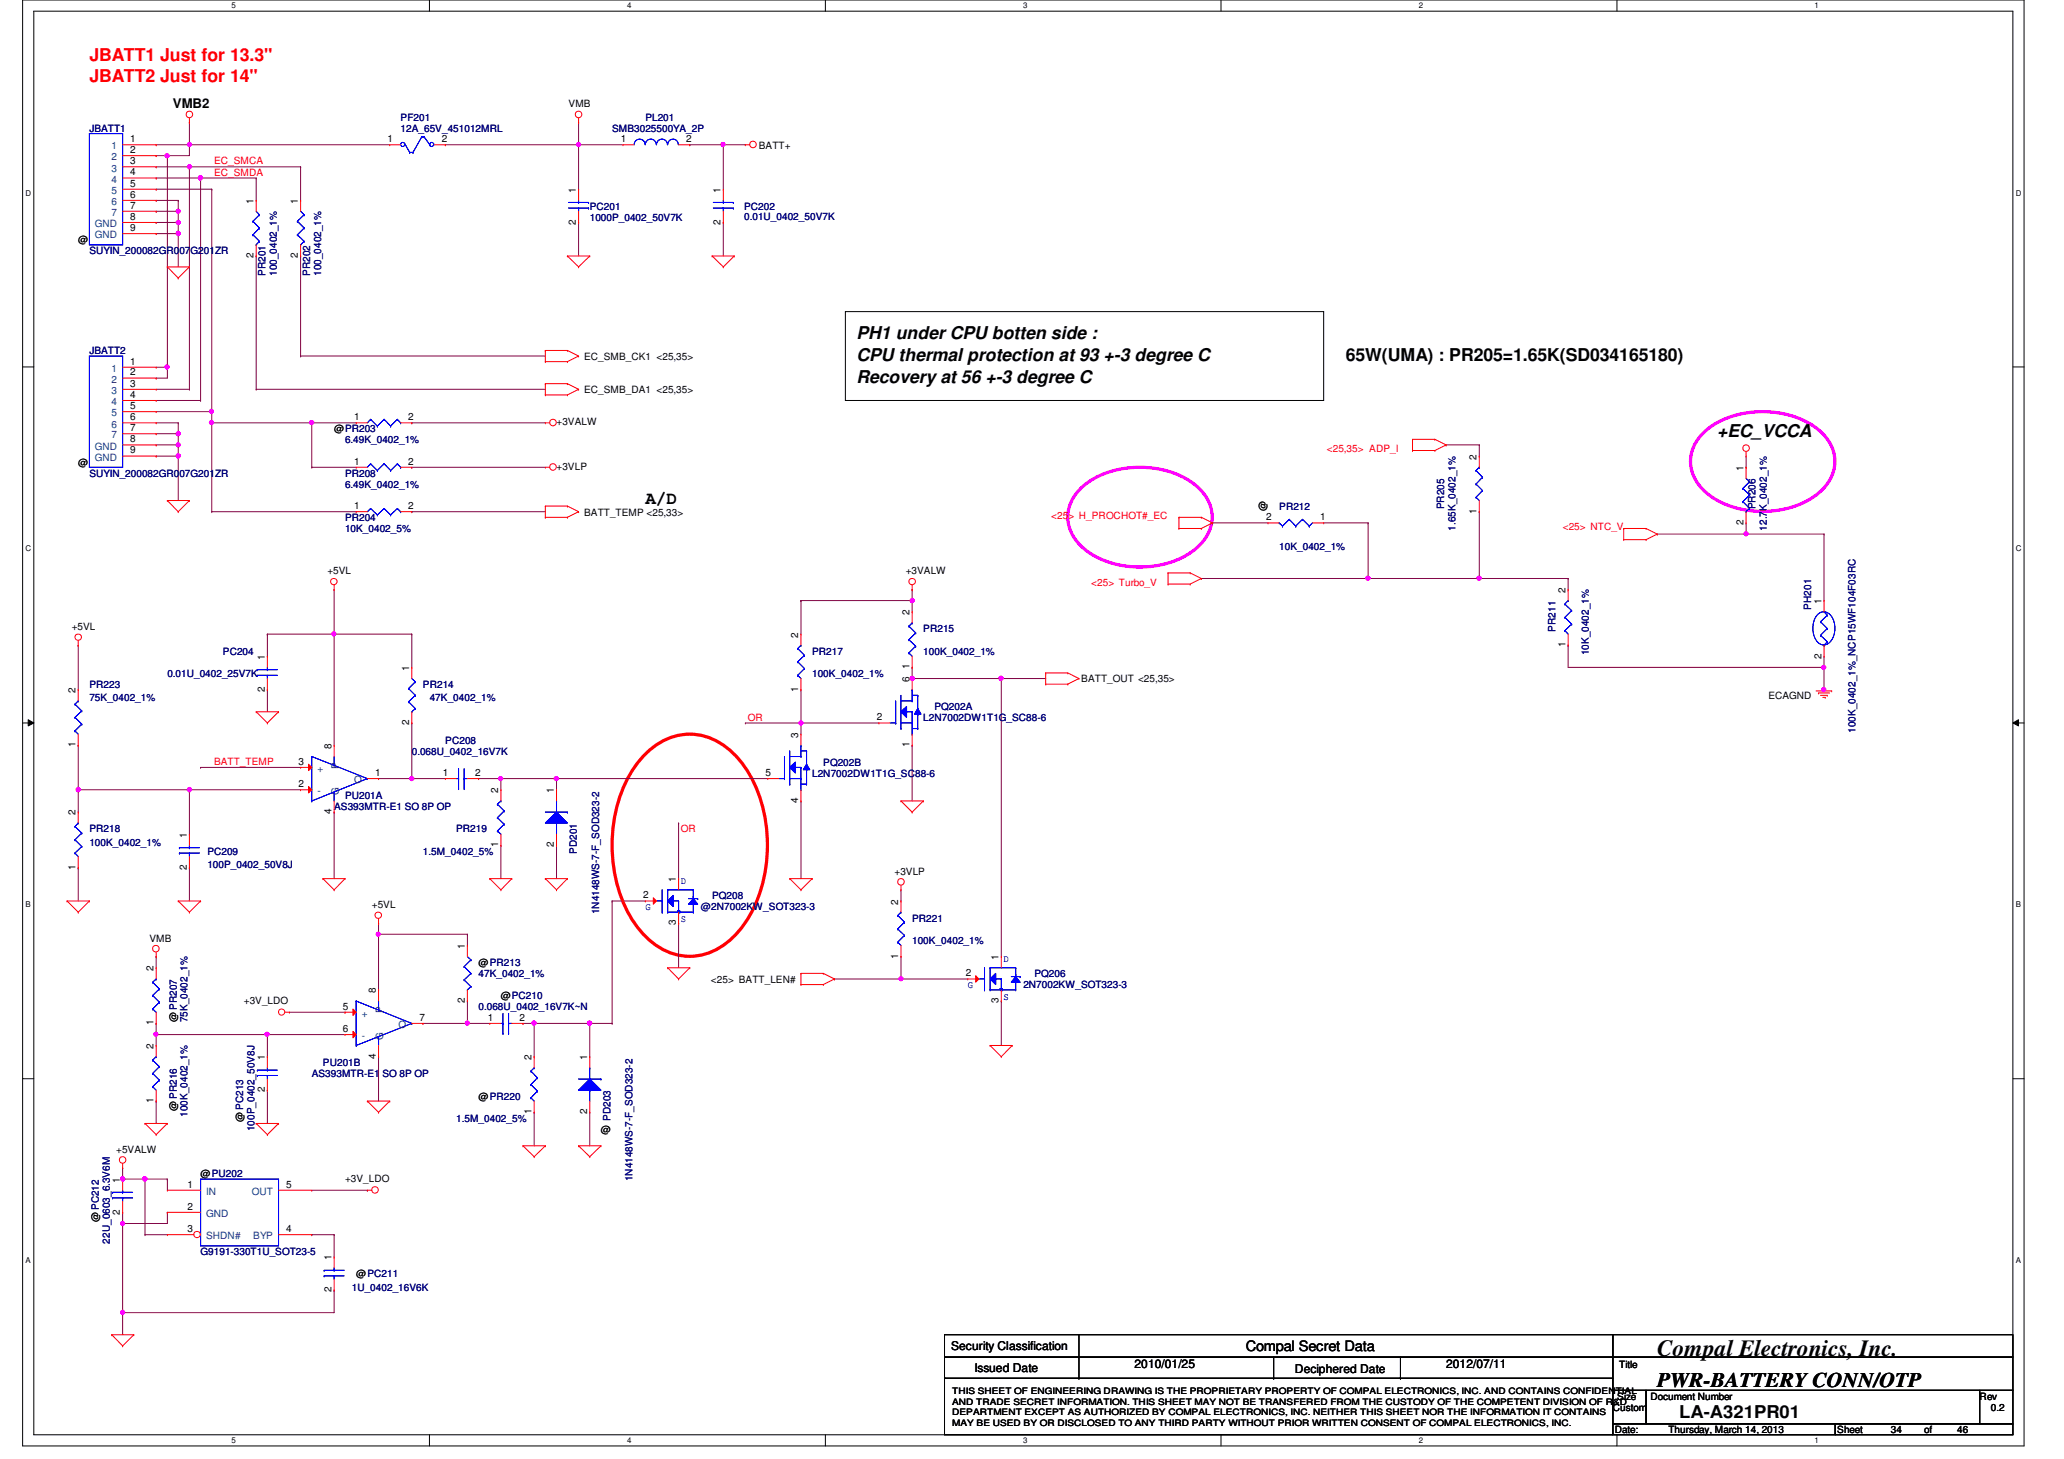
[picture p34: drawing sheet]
<svg xmlns="http://www.w3.org/2000/svg" width="297mm" height="210mm" viewBox="0 0 297 210" stroke-linecap="round" stroke-linejoin="round" font-family="sans-serif">
<defs><g id="words">
<text font-size="3.3" x="238.5" y="195.1">Compal Electronics, Inc.</text>
<text font-size="3" x="238.5" y="199.6">PWR-BATTERY CONN/OTP</text>
<g font-size="2.5" fill="#f00">
<text x="12.9" y="8.8">JBATT1 Just for 13.3&quot;</text>
<text x="12.9" y="11.8">JBATT2 Just for 14&quot;</text>
</g>
<g font-size="2.5">
<text x="123.3" y="51.9">CPU thermal protection at 93 +-3 degree C</text>
<text x="123.3" y="48.7">PH1 under CPU botten side :</text>
<text x="193.7" y="52">65W(UMA) : PR205=1.65K(SD034165180)</text>
<text x="123.3" y="55.2">Recovery at 56 +-3 degree C</text>
<text x="247.1" y="62.8">+EC_VCCA</text>
<text x="92.9" y="72.5">A/D</text>
<text x="241.7" y="204">LA-A321PR01</text>
</g>
<text font-size="2.1" x="179.3" y="194.4">Compal Secret Data</text>
<text font-size="1.9" x="24.9" y="15.5">VMB2</text>
<g font-size="1.7">
<text x="136.9" y="194.3">Security Classification</text>
<text x="140.2" y="197.3">Issued Date</text>
<text x="163.3" y="196.8">2010/01/25</text>
<text x="186.3" y="197.5">Deciphered Date</text>
<text x="208.1" y="196.8">2012/07/11</text>
</g>
<g font-size="1.4" fill="#000080">
<text x="57.7" y="17.4">PF201</text>
<text x="92.9" y="17.4">PL201</text>
<text x="12.9" y="19">JBATT1</text>
<text x="57.7" y="19">12A_65V_451012MRL</text>
<text x="88.1" y="19">SMB3025500YA_2P</text>
<text x="84.9" y="30.2">PC201</text>
<text x="84.9" y="31.7">1000P_0402_50V7K</text>
<text x="107.1" y="30.2">PC202</text>
<text x="107.1" y="31.6">0.01U_0402_50V7K</text>
<text x="12.9" y="36.6">SUYIN_200082GR007G201ZR</text>
<text x="38.2" y="39.7" transform="rotate(-90 38.2 39.7)">PR201</text>
<text x="39.8" y="39.7" transform="rotate(-90 39.8 39.7)">100_0402_1%</text>
<text x="44.6" y="39.7" transform="rotate(-90 44.6 39.7)">PR202</text>
<text x="46.2" y="39.7" transform="rotate(-90 46.2 39.7)">100_0402_1%</text>
<text x="12.9" y="51">JBATT2</text>
<text x="49.7" y="63.8">6.49K_0402_1%</text>
<text x="12.9" y="68.6">SUYIN_200082GR007G201ZR</text>
<text x="49.7" y="68.6">PR208</text>
<text x="49.7" y="70.2">6.49K_0402_1%</text>
<text x="49.7" y="75">PR204</text>
<text x="49.7" y="76.6">10K_0402_5%</text>
<text x="184.1" y="73.4">PR212</text>
<text x="207.9" y="73.3" transform="rotate(-90 207.9 73.3)">PR205</text>
<text x="209.5" y="76.3" transform="rotate(-90 209.5 76.3)">1.65K_0402_1%</text>
<text x="252.6" y="73.3" transform="rotate(-90 252.6 73.3)">PR206</text>
<text x="254.3" y="76.3" transform="rotate(-90 254.3 76.3)">12.7K_0402_1%</text>
<text x="184.1" y="79.1">10K_0402_1%</text>
<text x="260.6" y="87.7" transform="rotate(-90 260.6 87.7)">PH201</text>
<text x="32.1" y="94.2">PC204</text>
<text x="116.9" y="94.2">PR217</text>
<text x="132.9" y="91">PR215</text>
<text x="132.9" y="94.2">100K_0402_1%</text>
<text x="223.9" y="90.9" transform="rotate(-90 223.9 90.9)">PR211</text>
<text x="228.6" y="94.3" transform="rotate(-90 228.6 94.3)">10K_0402_1%</text>
<text x="12.9" y="99">PR223</text>
<text x="12.9" y="100.9">75K_0402_1%</text>
<text x="24.1" y="97.4">0.01U_0402_25V7K</text>
<text x="60.9" y="99">PR214</text>
<text x="61.8" y="100.9">47K_0402_1%</text>
<text x="116.9" y="97.4">100K_0402_1%</text>
<text x="64.1" y="107">PC208</text>
<text x="132.9" y="103.8">L2N7002DW1T1G_SC88-6</text>
<text x="134.5" y="102.2">PQ202A</text>
<text x="267" y="105.5" transform="rotate(-90 267 105.5)">100K_0402_1%_NCP15WF104F03RC</text>
<text x="59.3" y="108.6">0.068U_0402_16V7K</text>
<text x="116.9" y="111.8">L2N7002DW1T1G_SC88-6</text>
<text x="118.5" y="110.2">PQ202B</text>
<text x="12.9" y="119.8">PR218</text>
<text x="48.1" y="116.6">AS393MTR-E1 SO 8P OP</text>
<text x="49.7" y="115">PU201A</text>
<text x="65.7" y="119.8">PR219</text>
<text x="12.9" y="121.7">100K_0402_1%</text>
<text x="29.8" y="123">PC209</text>
<text x="29.8" y="124.9">100P_0402_50V8J</text>
<text x="60.9" y="123">1.5M_0402_5%</text>
<text x="83" y="122.9" transform="rotate(-90 83 122.9)">PD201</text>
<text x="86.2" y="131.5" transform="rotate(-90 86.2 131.5)">1N4148WS-7-F_SOD323-2</text>
<text x="100.9" y="131">@2N7002KW_SOT323-3</text>
<text x="102.5" y="129.4">PQ208</text>
<text x="131.3" y="132.6">PR221</text>
<text x="131.3" y="135.8">100K_0402_1%</text>
<text x="68.9" y="140.6">47K_0402_1%</text>
<text x="147.3" y="142.2">2N7002KW_SOT323-3</text>
<text x="148.9" y="140.6">PQ206</text>
<text x="27" y="147.1" transform="rotate(-90 27 147.1)">75K_0402_1%</text>
<text x="68.9" y="145.4">0.068U_0402_16V7K~N</text>
<text x="44.9" y="155">AS393MTR-E1 SO 8P OP</text>
<text x="46.5" y="153.4">PU201B</text>
<text x="27" y="160.7" transform="rotate(-90 27 160.7)">100K_0402_1%</text>
<text x="65.7" y="161.4">1.5M_0402_5%</text>
<text x="87.8" y="161.3" transform="rotate(-90 87.8 161.3)">PD203</text>
<text x="36.6" y="162.7" transform="rotate(-90 36.6 162.7)">100P_0402_50V8J</text>
<text x="91" y="170" transform="rotate(-90 91 170)">1N4148WS-7-F_SOD323-2</text>
<text x="15.8" y="178.9" transform="rotate(-90 15.8 178.9)">22U_0603_6.3V6M</text>
<text x="28.9" y="180.6">G9191-330T1U_SOT23-5</text>
<text x="50.6" y="185.7">1U_0402_16V6K</text>
</g>
<g font-size="1.4">
<text x="81.8" y="15.5">VMB</text>
<text x="18.8" y="20.4">1</text>
<text x="18.8" y="23.6">3</text>
<text x="18.8" y="22">2</text>
<text x="55.7" y="20.4">1</text>
<text x="63.6" y="20.4">2</text>
<text x="89.4" y="20.4">1</text>
<text x="98.8" y="20.4">2</text>
<text x="109.2" y="21.4">BATT+</text>
<text x="18.8" y="25.2">4</text>
<text x="18.8" y="26.8">5</text>
<text x="18.8" y="28.4">6</text>
<text x="36.5" y="29.3" transform="rotate(-90 36.5 29.3)">1</text>
<text x="42.9" y="29.3" transform="rotate(-90 42.9 29.3)">1</text>
<text x="82.9" y="27.7" transform="rotate(-90 82.9 27.7)">1</text>
<text x="103.7" y="27.7" transform="rotate(-90 103.7 27.7)">1</text>
<text x="11.3" y="35">@</text>
<text x="18.8" y="30">7</text>
<text x="18.8" y="31.6">8</text>
<text x="18.8" y="33.2">9</text>
<text x="82.9" y="32.3" transform="rotate(-90 82.9 32.3)">2</text>
<text x="103.7" y="32.3" transform="rotate(-90 103.7 32.3)">2</text>
<text x="36.5" y="37.1" transform="rotate(-90 36.5 37.1)">2</text>
<text x="42.9" y="37.1" transform="rotate(-90 42.9 37.1)">2</text>
<text x="18.8" y="52.5">1</text>
<text x="84.1" y="51.8">EC_SMB_CK1 &lt;25,35&gt;</text>
<text x="18.8" y="55.6">3</text>
<text x="18.8" y="57.2">4</text>
<text x="18.8" y="58.8">5</text>
<text x="18.8" y="54">2</text>
<text x="84.1" y="56.6">EC_SMB_DA1 &lt;25,35&gt;</text>
<text x="18.8" y="60.5">6</text>
<text x="18.8" y="62">7</text>
<text x="18.8" y="63.6">8</text>
<text x="18.8" y="65.2">9</text>
<text x="48.1" y="62.2">@PR203</text>
<text x="51" y="60.5">1</text>
<text x="58.8" y="60.5">2</text>
<text x="80.1" y="61.2">+3VALW</text>
<text x="11.3" y="67">@</text>
<text x="51" y="66.8">1</text>
<text x="58.8" y="66.8">2</text>
<text x="80.1" y="67.6">+3VLP</text>
<text x="212.5" y="66.1" transform="rotate(-90 212.5 66.1)">2</text>
<text x="250.9" y="67.7" transform="rotate(-90 250.9 67.7)">1</text>
<text x="51" y="73.2">1</text>
<text x="58.8" y="73.2">2</text>
<text x="84.1" y="74.2">BATT_TEMP &lt;25,33&gt;</text>
<text x="182.2" y="74.8">2</text>
<text x="182.2" y="73.4" transform="rotate(-90 182.2 73.4)">@</text>
<text x="190" y="74.8">1</text>
<text x="212.5" y="73.9" transform="rotate(-90 212.5 73.9)">1</text>
<text x="250.9" y="75.5" transform="rotate(-90 250.9 75.5)">2</text>
<text x="47.1" y="82.6">+5VL</text>
<text x="130.3" y="82.6">+3VALW</text>
<text x="130.9" y="88.5" transform="rotate(-90 130.9 88.5)">2</text>
<text x="225.3" y="85.3" transform="rotate(-90 225.3 85.3)">2</text>
<text x="262.1" y="86.9" transform="rotate(-90 262.1 86.9)">1</text>
<text x="10.3" y="90.6">+5VL</text>
<text x="38.1" y="94.9" transform="rotate(-90 38.1 94.9)">1</text>
<text x="114.9" y="91.7" transform="rotate(-90 114.9 91.7)">2</text>
<text x="225.3" y="93.1" transform="rotate(-90 225.3 93.1)">1</text>
<text x="262.1" y="94.7" transform="rotate(-90 262.1 94.7)">2</text>
<text x="10.9" y="99.7" transform="rotate(-90 10.9 99.7)">2</text>
<text x="38.1" y="99.5" transform="rotate(-90 38.1 99.5)">2</text>
<text x="58.9" y="96.5" transform="rotate(-90 58.9 96.5)">1</text>
<text x="114.9" y="99.5" transform="rotate(-90 114.9 99.5)">1</text>
<text x="130.9" y="98.1" transform="rotate(-90 130.9 98.1)">6</text>
<text x="130.9" y="96.3" transform="rotate(-90 130.9 96.3)">1</text>
<text x="155.6" y="98.2">BATT_OUT &lt;25,35&gt;</text>
<text x="254.5" y="100.6">ECAGND</text>
<text x="10.9" y="107.5" transform="rotate(-90 10.9 107.5)">1</text>
<text x="47.7" y="107.7" transform="rotate(-90 47.7 107.7)">8</text>
<text x="58.9" y="104.3" transform="rotate(-90 58.9 104.3)">2</text>
<text x="114.9" y="106.1" transform="rotate(-90 114.9 106.1)">3</text>
<text x="126.2" y="103.6">2</text>
<text x="130.9" y="107.5" transform="rotate(-90 130.9 107.5)">1</text>
<text x="43" y="110">3</text>
<text x="43" y="113.2">2</text>
<text x="54" y="111.6">1</text>
<text x="63.8" y="111.6">1</text>
<text x="68.4" y="111.6">2</text>
<text x="110.2" y="111.6">5</text>
<text x="10.9" y="117.3" transform="rotate(-90 10.9 117.3)">2</text>
<text x="47.7" y="117.1" transform="rotate(-90 47.7 117.1)">4</text>
<text x="71.7" y="114.1" transform="rotate(-90 71.7 114.1)">2</text>
<text x="79.7" y="114.1" transform="rotate(-90 79.7 114.1)">1</text>
<text x="114.9" y="115.5" transform="rotate(-90 114.9 115.5)">4</text>
<text x="10.9" y="125.1" transform="rotate(-90 10.9 125.1)">1</text>
<text x="26.9" y="125.1" transform="rotate(-90 26.9 125.1)">2</text>
<text x="26.9" y="120.5" transform="rotate(-90 26.9 120.5)">1</text>
<text x="71.7" y="121.9" transform="rotate(-90 71.7 121.9)">1</text>
<text x="79.7" y="121.9" transform="rotate(-90 79.7 121.9)">2</text>
<text x="128.7" y="125.9">+3VLP</text>
<text x="53.5" y="130.6">+5VL</text>
<text x="92.6" y="129.2">2</text>
<text x="97.3" y="126.9" transform="rotate(-90 97.3 126.9)">1</text>
<text x="129.3" y="130.1" transform="rotate(-90 129.3 130.1)">2</text>
<text x="21.5" y="135.5">VMB</text>
<text x="66.9" y="136.5" transform="rotate(-90 66.9 136.5)">1</text>
<text x="97.3" y="133.1" transform="rotate(-90 97.3 133.1)">3</text>
<text x="129.3" y="137.9" transform="rotate(-90 129.3 137.9)">1</text>
<text x="22.1" y="139.7" transform="rotate(-90 22.1 139.7)">2</text>
<text x="54.1" y="142.9" transform="rotate(-90 54.1 142.9)">8</text>
<text x="68.9" y="139">@PR213</text>
<text x="72.1" y="143.8">@PC210</text>
<text x="102.3" y="141.4">&lt;25&gt; BATT_LEN#</text>
<text x="139" y="140.5">2</text>
<text x="143.7" y="138.1" transform="rotate(-90 143.7 138.1)">1</text>
<text x="22.1" y="147.5" transform="rotate(-90 22.1 147.5)">1</text>
<text x="25.4" y="147.1" transform="rotate(-90 25.4 147.1)">@ PR207</text>
<text x="35.1" y="144.4">+3V_LDO</text>
<text x="49.4" y="145.2">5</text>
<text x="49.4" y="148.5">6</text>
<text x="60.4" y="146.9">7</text>
<text x="66.9" y="144.3" transform="rotate(-90 66.9 144.3)">2</text>
<text x="70.2" y="146.9">1</text>
<text x="74.8" y="146.9">2</text>
<text x="143.7" y="144.3" transform="rotate(-90 143.7 144.3)">3</text>
<text x="22.1" y="150.9" transform="rotate(-90 22.1 150.9)">2</text>
<text x="38.1" y="152.5" transform="rotate(-90 38.1 152.5)">1</text>
<text x="54.1" y="152.3" transform="rotate(-90 54.1 152.3)">4</text>
<text x="76.5" y="152.5" transform="rotate(-90 76.5 152.5)">2</text>
<text x="84.5" y="152.5" transform="rotate(-90 84.5 152.5)">1</text>
<text x="22.1" y="158.7" transform="rotate(-90 22.1 158.7)">1</text>
<text x="25.4" y="159.9" transform="rotate(-90 25.4 159.9)">@ PR216</text>
<text x="35" y="161.5" transform="rotate(-90 35 161.5)">@ PC213</text>
<text x="38.1" y="157.1" transform="rotate(-90 38.1 157.1)">2</text>
<text x="68.9" y="158.2">@PR220</text>
<text x="76.5" y="160.3" transform="rotate(-90 76.5 160.3)">1</text>
<text x="84.5" y="160.3" transform="rotate(-90 84.5 160.3)">2</text>
<text x="16.7" y="165.9">+5VALW</text>
<text x="86.5" y="163">@</text>
<text x="17.3" y="170.1" transform="rotate(-90 17.3 170.1)">1</text>
<text x="27" y="170.9">1</text>
<text x="28.9" y="169.4">@PU202</text>
<text x="41.2" y="170.9">5</text>
<text x="49.7" y="170">+3V_LDO</text>
<text x="14.2" y="175.9" transform="rotate(-90 14.2 175.9)">@ PC212</text>
<text x="17.3" y="174.8" transform="rotate(-90 17.3 174.8)">2</text>
<text x="27" y="174">2</text>
<text x="27" y="177.2">3</text>
<text x="41.2" y="177.2">4</text>
<text x="47.7" y="185.9" transform="rotate(-90 47.7 185.9)">2</text>
<text x="47.7" y="181.3" transform="rotate(-90 47.7 181.3)">1</text>
<text x="51.3" y="183.8">@PC211</text>
<text x="233" y="196.8">Title</text>
<text x="232.1" y="203">Custom</text>
<text x="232.7" y="201.4">Size</text>
<text x="237.5" y="201.4">Document Number</text>
<text x="284.9" y="201.4">Rev</text>
<text x="286.5" y="203">0.2</text>
<text x="232.4" y="206.2">Date:</text>
<text x="240.1" y="206.2">Thursday, March 14, 2013</text>
<text x="264.4" y="206.2">Sheet</text>
<text x="272.1" y="206.2">34</text>
<text x="276.9" y="206.2">of</text>
<text x="281.7" y="206.2">46</text>
</g>
<g font-size="1.4" fill="#004080">
<text x="16" y="21.5">1</text>
<text x="16" y="23.1">2</text>
<text x="16" y="24.7">3</text>
<text x="16" y="26.3">4</text>
<text x="16" y="27.9">5</text>
<text x="16" y="29.5">6</text>
<text x="13.6" y="32.7">GND</text>
<text x="13.6" y="34.3">GND</text>
<text x="16" y="31.1">7</text>
<text x="16" y="53.5">1</text>
<text x="16" y="56.7">3</text>
<text x="16" y="58.3">4</text>
<text x="16" y="59.9">5</text>
<text x="16" y="55.1">2</text>
<text x="13.6" y="64.7">GND</text>
<text x="16" y="61.5">6</text>
<text x="16" y="63.1">7</text>
<text x="13.6" y="66.3">GND</text>
<text x="45.7" y="111.1">+</text>
<text x="48.8" y="110.6" transform="rotate(-90 48.8 110.6)">P</text>
<text x="51" y="112.7">O</text>
<text x="45.7" y="114.3">-</text>
<text x="48.8" y="114.4" transform="rotate(-90 48.8 114.4)">G</text>
<text x="52.1" y="146.3">+</text>
<text x="52.1" y="149.5">-</text>
<text x="55.2" y="149.6" transform="rotate(-90 55.2 149.6)">G</text>
<text x="55.2" y="145.8" transform="rotate(-90 55.2 145.8)">P</text>
<text x="57.4" y="147.9">O</text>
<text x="29.7" y="171.9">IN</text>
<text x="36.2" y="171.9">OUT</text>
<text x="29.7" y="175.1">GND</text>
<text x="29.7" y="178.3">SHDN#</text>
<text x="36.4" y="178.3">BYP</text>
</g>
<g font-size="1.4" fill="#f00">
<text x="30.8" y="23.7">EC_SMCA</text>
<text x="30.8" y="25.3">EC_SMDA</text>
<text x="191" y="65.1">&lt;25,35&gt; ADP_I</text>
<text x="151.3" y="74.6">&lt;25&gt; H_PROCHOT#_EC</text>
<text x="224.9" y="76.2">&lt;25&gt; NTC_V</text>
<text x="157.1" y="84.2">&lt;25&gt; Turbo_V</text>
<text x="107.6" y="103.7">OR</text>
<text x="30.8" y="110.1">BATT_TEMP</text>
<text x="98" y="119.7">OR</text>
</g>
<g font-size="1.4" fill="#00f">
<text x="92.9" y="131">G</text>
<text x="98" y="127.1">D</text>
<text x="98" y="132.7">S</text>
<text x="139.3" y="142.2">G</text>
<text x="144.4" y="138.3">D</text>
<text x="144.4" y="143.9">S</text>
</g>
<g font-size="1.3">
<text x="137" y="200.6">THIS SHEET OF ENGINEERING DRAWING IS THE PROPRIETARY PROPERTY OF COMPAL ELECTRONICS, INC. AND CONTAINS CONFIDENTIAL</text>
<text x="137" y="202.1">AND TRADE SECRET INFORMATION. THIS SHEET MAY NOT BE TRANSFERED FROM THE CUSTODY OF THE COMPETENT DIVISION OF R&amp;D</text>
<text x="137" y="203.6">DEPARTMENT EXCEPT AS AUTHORIZED BY COMPAL ELECTRONICS, INC. NEITHER THIS SHEET NOR THE INFORMATION IT CONTAINS</text>
<text x="137" y="205.1">MAY BE USED BY OR DISCLOSED TO ANY THIRD PARTY WITHOUT PRIOR WRITTEN CONSENT OF COMPAL ELECTRONICS, INC.</text>
</g>
<g font-size="1.1">
<text x="33.3" y="1.1">5</text>
<text x="90.3" y="1.1">4</text>
<text x="147.2" y="1.1">3</text>
<text x="204.2" y="1.1">2</text>
<text x="261.2" y="1.1">1</text>
<text x="3.7" y="28.2">D</text>
<text x="290.1" y="28.2">D</text>
<text x="3.7" y="79.3">C</text>
<text x="290.1" y="79.3">C</text>
<text x="3.7" y="130.6">B</text>
<text x="290.1" y="130.6">B</text>
<text x="3.7" y="181.7">A</text>
<text x="290.1" y="181.7">A</text>
<text x="33.3" y="207.6">5</text>
<text x="90.3" y="207.6">4</text>
<text x="147.2" y="207.6">3</text>
<text x="204.2" y="207.6">2</text>
<text x="261.2" y="207.6">1</text>
</g>
</g></defs>
<path d="M3.3 0h288v208h-288zM4.9 1.6h284.8v204.8h-284.8z" fill="none" stroke="#000" stroke-width=".14"/>
<g fill="#fff">
<path d="M33.3 .2h.6v1.2h-.6z"/>
<path d="M33.3 206.6h.6v1.2h-.6z"/>
</g>
<path d="M61.8 0v1.6M61.8 206.4v1.6" fill="none" stroke="#000" stroke-width=".14"/>
<g fill="#fff">
<path d="M90.3 .2h.5v1.2h-.5z"/>
<path d="M90.3 206.6h.5v1.2h-.5z"/>
</g>
<path d="M118.8 0v1.6M118.8 206.4v1.6" fill="none" stroke="#000" stroke-width=".14"/>
<g fill="#fff">
<path d="M147.2 .2h.6v1.2h-.6z"/>
<path d="M147.2 206.6h.6v1.2h-.6z"/>
</g>
<path d="M175.7 0v1.6M175.7 206.4v1.6" fill="none" stroke="#000" stroke-width=".14"/>
<g fill="#fff">
<path d="M204.2 .2h.6v1.2h-.6z"/>
<path d="M204.2 206.6h.6v1.2h-.6z"/>
</g>
<path d="M232.7 0v1.6M232.7 206.4v1.6" fill="none" stroke="#000" stroke-width=".14"/>
<g fill="#fff">
<path d="M261.2 .2h.5v1.2h-.5z"/>
<path d="M261.2 206.6h.5v1.2h-.5z"/>
<path d="M3.7 27.2h.7v1.2h-.7z"/>
<path d="M290.1 27.2h.8v1.2h-.8z"/>
<path d="M3.7 78.4h.7v1.1h-.7z"/>
<path d="M290.1 78.4h.8v1.1h-.8z"/>
</g>
<path d="M3.3 52.8h1.6M289.7 52.8h1.6" fill="none" stroke="#000" stroke-width=".14"/>
<g fill="#fff">
<path d="M3.7 129.6h.7v1.2h-.7z"/>
<path d="M290.1 129.6h.7v1.2h-.7z"/>
</g>
<path d="M3.3 104h1.6M4.1 103.5l.8 .5-.8 .4zM289.7 104l.8-.5v.9zM289.7 104h1.6" fill="none" stroke="#000" stroke-width=".14"/>
<path d="M4.1 103.5l.8 .5-.8 .4zM289.7 104l.8-.5v.9z" fill="#000"/>
<g fill="#fff">
<path d="M3.7 180.8h.7v1.1h-.7z"/>
<path d="M290.1 180.8h.7v1.1h-.7z"/>
</g>
<path d="M121.7 44.8h68.8v12.8h-68.8zM3.3 155.2h1.6M289.7 155.2h1.6" fill="none" stroke="#000" stroke-width=".14"/>
<path d="M155.8 70a13.6 13.6 0 0 1 12.3-2.2 9 9 0 0 1 6 4.7 5.5 5.5 0 0 1-1.8 6.3 13.6 13.6 0 0 1-13.5 1.8 7.8 7.8 0 0 1-5-5.2 5.7 5.7 0 0 1 2-5.4zM245.4 62a13.6 13.6 0 0 1 12.3-2.2 9 9 0 0 1 6 4.7 5.5 5.5 0 0 1-1.8 6.3 13.6 13.6 0 0 1-13.5 1.8 7.8 7.8 0 0 1-5-5.2 5.7 5.7 0 0 1 2-5.4z" fill="none" stroke="#f0f" stroke-width=".47"/>
<path d="M92.7 108.7a8.6 8.6 0 0 1 10.1-2.3 13.9 13.9 0 0 1 6.6 8.6 21.5 21.5 0 0 1-1.8 17.3 10.8 10.8 0 0 1-7.1 5.2 9.2 9.2 0 0 1-8.7-4.1 20.7 20.7 0 0 1-3.1-16.9 16.9 16.9 0 0 1 4-7.8z" fill="none" stroke="#f00" stroke-width=".47"/>
<path d="M22.5 32h.1M22.5 32h3.2M43.3 36.8h.1M43.3 36.8v14.4" fill="none" stroke="#800040" stroke-width=".14"/>
<circle cx="25.7" cy="32" r=".3" fill="#f0f"/>
<circle cx="25.7" cy="32" r=".3" fill="none" stroke="#f0f" stroke-width=".14"/>
<path d="M22.5 30.4h.1M22.5 30.4h3.2" fill="none" stroke="#800040" stroke-width=".14"/>
<circle cx="25.7" cy="30.4" r=".3" fill="#f0f"/>
<circle cx="25.7" cy="30.4" r=".3" fill="none" stroke="#f0f" stroke-width=".14"/>
<g fill="none" stroke="#800040" stroke-width=".14">
<path d="M22.5 28.8h.1M22.5 27.2h.1M22.5 28.8h3.2M22.5 27.2h8M25.7 28.8h.1M25.7 33.6h.1M25.7 28.8v1.6M25.7 33.6v4.8M28.9 25.6h.1M28.9 25.6h8M36.9 25.6h.1M36.9 25.6v3.2"/>
<path d="M43.3 24h.1M43.3 24v4.8M30.5 60.8h.1M30.5 60.8v12.8M59.3 60.8h.1M59.3 73.6h.1M59.3 60.8h19.2M59.3 73.6h19.2"/>
</g>
<circle cx="30.4" cy="60.8" r=".3" fill="#f0f"/>
<circle cx="30.4" cy="60.8" r=".3" fill="none" stroke="#f0f" stroke-width=".14"/>
<path d="M44.9 60.8h.1M44.9 60.8h6.4" fill="none" stroke="#800040" stroke-width=".14"/>
<circle cx="44.9" cy="60.8" r=".31" fill="#f0f"/>
<circle cx="44.9" cy="60.8" r=".31" fill="none" stroke="#f0f" stroke-width=".14"/>
<path d="M83.3 20.8h.1M83.3 20.8h6.4M104.1 20.8h.1M104.1 20.8h3.2" fill="none" stroke="#800040" stroke-width=".14"/>
<circle cx="104.1" cy="20.8" r=".3" fill="#f0f"/>
<circle cx="104.1" cy="20.8" r=".3" fill="none" stroke="#f0f" stroke-width=".14"/>
<path d="M83.3 17.6h.1M83.3 17.6v3.2M36.9 56h.1M36.9 56h41.6" fill="none" stroke="#800040" stroke-width=".14"/>
<circle cx="83.3" cy="20.8" r=".3" fill="#f0f"/>
<circle cx="83.3" cy="20.8" r=".3" fill="none" stroke="#f0f" stroke-width=".14"/>
<g fill="none" stroke="#800040" stroke-width=".14">
<path d="M27.3 17.6h.1M27.3 17.6v3.2M22.5 33.6h.1M22.5 33.6h3.2M36.9 36.8h.1M36.9 36.8v19.2M83.3 20.8h.1M83.3 32h.1M83.3 20.8v6.4M83.3 32v4.8M99.3 20.8h.1M99.3 20.8h4.8"/>
<path d="M104.1 32h.1M104.1 20.8h.1M104.1 20.8v6.4M104.1 32v4.8M43.3 51.2h.1M43.3 51.2h35.2M30.5 73.6h.1M30.5 73.6h20.8"/>
</g>
<circle cx="25.6" cy="33.6" r=".31" fill="#f0f"/>
<circle cx="25.6" cy="33.6" r=".31" fill="none" stroke="#f0f" stroke-width=".14"/>
<path d="M27.3 20.8h.1M27.3 20.8h28.8" fill="none" stroke="#800040" stroke-width=".14"/>
<circle cx="27.3" cy="20.8" r=".3" fill="#f0f"/>
<circle cx="27.3" cy="20.8" r=".3" fill="none" stroke="#f0f" stroke-width=".14"/>
<g fill="none" stroke="#800040" stroke-width=".14">
<path d="M22.5 20.8h.1M22.5 20.8h4.8M24.1 22.4h.1M25.7 32h.1M25.7 30.4h.1M25.7 30.4v3.2M27.3 20.8h.1M27.3 20.8v1.6h-3.2M64.1 20.8h.1M64.1 20.8h19.2M174.5 75.2h.1M174.5 75.2h8"/>
<path d="M208.1 64h.1M208.1 64h4.8M212.9 73.6h.1M212.9 64h.1M212.9 64v1.6M212.9 73.6v9.6M251.3 67.2h.1M251.3 65.6v1.6M262.5 76.8h.1M262.5 76.8v9.6M212.9 83.2h.1M212.9 83.2h12.8"/>
<path d="M225.7 83.2h.1M225.7 92.8h.1M225.7 83.2v1.6M225.7 92.8v3.2"/>
</g>
<circle cx="212.9" cy="83.2" r=".31" fill="#f0f"/>
<circle cx="212.9" cy="83.2" r=".31" fill="none" stroke="#f0f" stroke-width=".14"/>
<path d="M251.3 76.8h.1M251.3 75.2v1.6M251.3 76.8h11.2" fill="none" stroke="#800040" stroke-width=".14"/>
<circle cx="251.3" cy="76.8" r=".3" fill="#f0f"/>
<circle cx="251.3" cy="76.8" r=".3" fill="none" stroke="#f0f" stroke-width=".14"/>
<path d="M27.3 24h.1M27.3 24h16M30.5 59.2h.1M30.5 59.2v1.6" fill="none" stroke="#800040" stroke-width=".14"/>
<circle cx="30.4" cy="59.2" r=".3" fill="#f0f"/>
<circle cx="30.4" cy="59.2" r=".3" fill="none" stroke="#f0f" stroke-width=".14"/>
<path d="M22.5 54.4h.1M22.5 52.8h1.6M24.1 52.8h.1M24.1 52.8v1.6h-1.6" fill="none" stroke="#800040" stroke-width=".14"/>
<circle cx="24" cy="52.8" r=".3" fill="#f0f"/>
<circle cx="24" cy="52.8" r=".3" fill="none" stroke="#f0f" stroke-width=".14"/>
<path d="M22.5 22.4h.1M22.5 22.4h1.6M24.1 22.4h.1M24.1 22.4v30.4" fill="none" stroke="#800040" stroke-width=".14"/>
<circle cx="24" cy="22.4" r=".3" fill="#f0f"/>
<circle cx="24" cy="22.4" r=".3" fill="none" stroke="#f0f" stroke-width=".14"/>
<path d="M27.3 24h.1M27.3 24v32M22.5 56h4.8M27.3 56h.1" fill="none" stroke="#800040" stroke-width=".14"/>
<circle cx="27.3" cy="24" r=".3" fill="#f0f"/>
<circle cx="27.3" cy="24" r=".3" fill="none" stroke="#f0f" stroke-width=".14"/>
<path d="M28.9 25.6h.1M28.9 25.6v32M22.5 57.6h6.4M28.9 57.6h.1" fill="none" stroke="#800040" stroke-width=".14"/>
<circle cx="28.8" cy="25.6" r=".32" fill="#f0f"/>
<circle cx="28.8" cy="25.6" r=".32" fill="none" stroke="#f0f" stroke-width=".14"/>
<path d="M22.5 25.6h.1M22.5 25.6h6.4M30.5 27.2h.1M30.5 27.2v32M22.5 59.2h8M30.5 59.2h.1M22.5 60.8h3.2M25.7 60.8h.1M25.7 62.4h.1M25.7 65.6h.1M25.7 60.8v1.6M25.7 65.6v6.4" fill="none" stroke="#800040" stroke-width=".14"/>
<circle cx="25.6" cy="65.6" r=".31" fill="#f0f"/>
<circle cx="25.6" cy="65.6" r=".31" fill="none" stroke="#f0f" stroke-width=".14"/>
<path d="M22.5 62.4h.1M22.5 62.4h3.2" fill="none" stroke="#800040" stroke-width=".14"/>
<circle cx="25.7" cy="62.4" r=".3" fill="#f0f"/>
<circle cx="25.7" cy="62.4" r=".3" fill="none" stroke="#f0f" stroke-width=".14"/>
<path d="M22.5 64h.1M22.5 64h3.2" fill="none" stroke="#800040" stroke-width=".14"/>
<circle cx="25.7" cy="64" r=".3" fill="#f0f"/>
<circle cx="25.7" cy="64" r=".3" fill="none" stroke="#f0f" stroke-width=".14"/>
<path d="M22.5 65.6h.1M25.7 62.4h.1M25.7 64h.1M25.7 62.4v3.2h-3.2M196.9 83.2h.1M196.9 83.2h16" fill="none" stroke="#800040" stroke-width=".14"/>
<circle cx="196.9" cy="83.2" r=".31" fill="#f0f"/>
<circle cx="196.9" cy="83.2" r=".31" fill="none" stroke="#f0f" stroke-width=".14"/>
<path d="M190.5 75.2h6.4M196.9 75.2h.1M196.9 75.2v8M238.5 76.8h.1M238.5 76.8h12.8M172.9 83.2h.1M172.9 83.2h24M196.9 83.2h.1M225.7 96h36.8M262.5 96h.1M262.5 94.4v1.6" fill="none" stroke="#800040" stroke-width=".14"/>
<circle cx="262.5" cy="96" r=".3" fill="#f0f"/>
<circle cx="262.5" cy="96" r=".3" fill="none" stroke="#f0f" stroke-width=".14"/>
<path d="M262.5 99.2h.1M262.5 96v3.2" fill="none" stroke="#800040" stroke-width=".14"/>
<circle cx="262.5" cy="99.2" r=".3" fill="#f0f"/>
<circle cx="262.5" cy="99.2" r=".3" fill="none" stroke="#f0f" stroke-width=".14"/>
<path d="M22.5 24h.1M22.5 24h4.8M54.5 132.8h.1M54.5 132.8v1.6" fill="none" stroke="#800040" stroke-width=".14"/>
<circle cx="54.4" cy="134.4" r=".3" fill="#f0f"/>
<circle cx="54.4" cy="134.4" r=".3" fill="none" stroke="#f0f" stroke-width=".14"/>
<path d="M22.5 148.8h.1M22.5 148.8v1.6" fill="none" stroke="#800040" stroke-width=".14"/>
<circle cx="22.4" cy="148.8" r=".3" fill="#f0f"/>
<circle cx="22.4" cy="148.8" r=".3" fill="none" stroke="#f0f" stroke-width=".14"/>
<g fill="none" stroke="#800040" stroke-width=".14">
<path d="M22.5 137.6h.1M22.5 137.6v1.6M22.5 158.4h.1M22.5 148.8h.1M22.5 147.2h.1M22.5 147.2v1.6M22.5 158.4v3.2M22.5 148.8h16M38.5 148.8h.1M38.5 156.8h.1M38.5 148.8v3.2M38.5 156.8v4.8"/>
<path d="M17.6 168h.1M17.6 169.6h.1M17.6 168v1.6M17.6 169.6h3.3M44.9 177.6h.1M44.9 177.6h3.2M48.1 177.6h.1M48.1 177.6v3.2"/>
</g>
<circle cx="20.8" cy="169.6" r=".32" fill="#f0f"/>
<circle cx="20.8" cy="169.6" r=".32" fill="none" stroke="#f0f" stroke-width=".14"/>
<circle cx="17.6" cy="169.6" r=".31" fill="#f0f"/>
<circle cx="17.6" cy="169.6" r=".31" fill="none" stroke="#f0f" stroke-width=".14"/>
<path d="M17.6 176h.1M17.6 176v12.8M20.9 169.6h.1M20.9 177.6h.1M20.9 169.6v8M20.9 177.6h3.2M20.9 169.6h3.2M24.1 169.6h.1M24.1 169.6v1.6" fill="none" stroke="#800040" stroke-width=".14"/>
<circle cx="17.7" cy="176" r=".3" fill="#f0f"/>
<circle cx="17.7" cy="176" r=".3" fill="none" stroke="#f0f" stroke-width=".14"/>
<path d="M67.3 134.4h.1M67.3 134.4v1.6M17.6 176h.1M17.6 174.4h.1M17.6 174.4v1.6M24.1 174.4h.1M24.1 174.4v1.6h-6.5M17.6 188.8h.1M48.1 185.6h.1M48.1 185.6v3.2h-30.5" fill="none" stroke="#800040" stroke-width=".14"/>
<circle cx="17.7" cy="188.8" r=".3" fill="#f0f"/>
<circle cx="17.7" cy="188.8" r=".3" fill="none" stroke="#f0f" stroke-width=".14"/>
<g fill="none" stroke="#800040" stroke-width=".14">
<path d="M54.5 112h.1M54.5 112h4.8M72.1 112h.1M72.1 112h8M80.1 112h.1M80.1 112v1.6M54.5 134.4h.1M54.5 134.4v8M38.5 148.8h.1M38.5 148.8h11.2M54.5 152h.1M54.5 152v6.4"/>
<path d="M60.9 147.2h.1M60.9 147.2h6.4M17.6 188.8h.1M17.6 188.8v3.2"/>
</g>
<circle cx="38.4" cy="148.8" r=".3" fill="#f0f"/>
<circle cx="38.4" cy="148.8" r=".3" fill="none" stroke="#f0f" stroke-width=".14"/>
<path d="M80.1 112h.1M80.1 112h30.4M88.1 129.6h.1M88.1 129.6h4.8M88.1 129.6v17.6M97.7 132.8h.1M97.7 132.8v6.4M88.1 147.2h.1" fill="none" stroke="#800040" stroke-width=".14"/>
<circle cx="80" cy="112" r=".3" fill="#f0f"/>
<circle cx="80" cy="112" r=".3" fill="none" stroke="#f0f" stroke-width=".14"/>
<path d="M48.1 91.2h.1M48.1 91.2v16M97.7 118.4h.1M97.7 118.4v8M107.3 104h.1M107.3 104h8" fill="none" stroke="#800040" stroke-width=".14"/>
<circle cx="48" cy="91.2" r=".3" fill="#f0f"/>
<circle cx="48" cy="91.2" r=".3" fill="none" stroke="#f0f" stroke-width=".14"/>
<path d="M38.5 91.2h.1M38.5 99.2h.1M38.5 91.2v3.2M38.5 99.2v3.2M48.1 84.8h.1M48.1 84.8v6.4h-9.6M11.3 113.6h.1M11.3 113.6v3.2M48.1 116.8h.1M48.1 116.8v9.6" fill="none" stroke="#800040" stroke-width=".14"/>
<circle cx="11.2" cy="113.6" r=".31" fill="#f0f"/>
<circle cx="11.2" cy="113.6" r=".31" fill="none" stroke="#f0f" stroke-width=".14"/>
<path d="M48.1 91.2h.1M48.1 91.2h11.2M27.3 113.6h.1M27.3 113.6h16M59.3 104h.1M59.3 112h.1M59.3 104v8M59.3 112h4.8M11.3 124.8h.1M11.3 124.8v4.8" fill="none" stroke="#800040" stroke-width=".14"/>
<circle cx="59.3" cy="112" r=".3" fill="#f0f"/>
<circle cx="59.3" cy="112" r=".3" fill="none" stroke="#f0f" stroke-width=".14"/>
<path d="M59.3 91.2h.1M59.3 91.2v4.8M27.3 113.6h.1M27.3 113.6v6.4" fill="none" stroke="#800040" stroke-width=".14"/>
<circle cx="27.2" cy="113.6" r=".31" fill="#f0f"/>
<circle cx="27.2" cy="113.6" r=".31" fill="none" stroke="#f0f" stroke-width=".14"/>
<path d="M115.3 86.4h.1M115.3 86.4v4.8M115.3 86.4h16M131.3 86.4h.1M131.3 86.4v1.6M27.3 124.8h.1M27.3 124.8v4.8" fill="none" stroke="#800040" stroke-width=".14"/>
<circle cx="131.3" cy="86.4" r=".3" fill="#f0f"/>
<circle cx="131.3" cy="86.4" r=".3" fill="none" stroke="#f0f" stroke-width=".14"/>
<path d="M115.3 104h.1M115.3 104v1.6" fill="none" stroke="#800040" stroke-width=".14"/>
<circle cx="115.3" cy="104" r=".3" fill="#f0f"/>
<circle cx="115.3" cy="104" r=".3" fill="none" stroke="#f0f" stroke-width=".14"/>
<path d="M11.3 92.8h.1M11.3 92.8v6.4M144.1 97.6h.1M144.1 97.6h6.4M11.3 113.6h.1M11.3 107.2h.1M11.3 107.2v6.4M11.3 113.6h16M115.3 115.2h.1M115.3 115.2v11.2M129.7 137.6h.1M129.7 137.6v3.2" fill="none" stroke="#800040" stroke-width=".14"/>
<circle cx="129.7" cy="140.8" r=".3" fill="#f0f"/>
<circle cx="129.7" cy="140.8" r=".3" fill="none" stroke="#f0f" stroke-width=".14"/>
<path d="M131.3 84.8h.1M131.3 96h.1M131.3 84.8v1.6M131.3 96v1.6M144.1 97.6h.1M144.1 97.6v40M129.7 140.8h.1M129.7 140.8h9.6" fill="none" stroke="#800040" stroke-width=".14"/>
<circle cx="144" cy="97.6" r=".31" fill="#f0f"/>
<circle cx="144" cy="97.6" r=".31" fill="none" stroke="#f0f" stroke-width=".14"/>
<g fill="none" stroke="#800040" stroke-width=".14">
<path d="M131.3 97.6h.1M131.3 97.6h12.8M115.3 104h.1M115.3 104h11.2M131.3 107.2h.1M131.3 107.2v8M80.1 121.6h.1M80.1 121.6v4.8M129.7 128h.1M129.7 128v1.6M120.1 140.8h.1M120.1 140.8h9.6"/>
<path d="M144.1 144h.1M144.1 144v6.4"/>
</g>
<circle cx="131.3" cy="97.6" r=".31" fill="#f0f"/>
<circle cx="131.3" cy="97.6" r=".31" fill="none" stroke="#f0f" stroke-width=".14"/>
<g fill="none" stroke="#800040" stroke-width=".14">
<path d="M115.3 99.2h.1M115.3 99.2v4.8M72.1 121.6h.1M72.1 121.6v4.8M41.7 145.6h8M49.7 145.6h.1M75.3 147.2h.1M75.3 147.2h1.6M76.9 147.2h.1M76.9 147.2v4.8M84.9 147.2h.1M84.9 147.2v4.8"/>
<path d="M44.9 171.2h8M52.9 171.2h.1M76.9 160h.1M76.9 160v4.8M84.9 160h.1M84.9 160v4.8"/>
</g>
<circle cx="84.9" cy="147.2" r=".31" fill="#f0f"/>
<circle cx="84.9" cy="147.2" r=".31" fill="none" stroke="#f0f" stroke-width=".14"/>
<path d="M76.9 147.2h.1M76.9 147.2h8" fill="none" stroke="#800040" stroke-width=".14"/>
<circle cx="76.9" cy="147.2" r=".31" fill="#f0f"/>
<circle cx="76.9" cy="147.2" r=".31" fill="none" stroke="#f0f" stroke-width=".14"/>
<path d="M72.1 112h.1M72.1 112v1.6" fill="none" stroke="#800040" stroke-width=".14"/>
<circle cx="72" cy="112" r=".3" fill="#f0f"/>
<circle cx="72" cy="112" r=".3" fill="none" stroke="#f0f" stroke-width=".14"/>
<path d="M28.9 110.4h.1M28.9 110.4h14.4M68.9 112h.1M68.9 112h3.2M54.5 134.4h.1M54.5 134.4h12.8M67.3 144h.1M67.3 144v3.2" fill="none" stroke="#800040" stroke-width=".14"/>
<circle cx="67.3" cy="147.2" r=".3" fill="#f0f"/>
<circle cx="67.3" cy="147.2" r=".3" fill="none" stroke="#f0f" stroke-width=".14"/>
<path d="M30.5 60.8h.1M30.5 60.8h14.4M44.9 67.2h.1M44.9 60.8h.1M44.9 67.2h6.4M44.9 60.8v6.4M59.3 67.2h.1M59.3 67.2h19.2M67.3 147.2h.1M67.3 147.2h3.2M84.9 147.2h.1M84.9 147.2h3.2" fill="none" stroke="#800040" stroke-width=".14"/>
<g fill="none" stroke="#f00" stroke-width=".14">
<path d="M27.3 17.6h.1M27.3 17v.6M83.3 17.6h.1M83.3 17v.6M24.1 38.4h.1M24.1 38.4h3.2M24.1 38.4l1.6 1.6M27.3 38.4h.1M27.3 38.4l-1.6 1.6M36.9 28.8h.1M36.9 36.8h.1M36.9 28.8v1.6"/>
<path d="M36.9 35.2v1.6M81.7 36.8h.1M81.7 36.8h3.2M81.7 36.8l1.6 1.6M83.3 38.4h.1M84.9 36.8h.1M84.9 36.8l-1.6 1.6M89.7 20.8h.1M89.7 20.8h1.6M97.7 20.8h1.6M99.3 20.8h.1M102.5 36.8h.1"/>
<path d="M102.5 36.8h3.2M102.5 36.8l1.6 1.6M104.1 38.4h.1M105.7 36.8h.1M105.7 36.8l-1.6 1.6M107.3 20.8h.1M107.3 20.8h.6M25.7 40h.1M78.5 55.2h.1M78.5 56.8h.1M78.5 50.4h.1M78.5 52h.1"/>
<path d="M78.5 50.4v1.6M78.5 55.2v1.6M78.5 55.2h3.2M78.5 56.8h3.2M78.5 50.4h3.2M78.5 52h3.2M81.7 55.2h.1M81.7 56.8h.1M81.7 50.4h.1M81.7 52h.1M81.7 55.2l1.6 .8M81.7 50.4l1.6 .8"/>
<path d="M83.3 56h.1M83.3 51.2h.1M83.3 56l-1.6 .8M83.3 51.2l-1.6 .8M24.1 72h.1M24.1 72h3.2M24.1 72l1.6 1.6M25.7 73.6h.1M27.3 72h.1M27.3 72l-1.6 1.6M78.5 72.8h.1M78.5 74.4h.1"/>
<path d="M78.5 60.8h.1M78.5 67.2h.1M78.5 72.8h3.2M78.5 72.8v1.6M78.5 74.4h3.2M78.5 60.8h.6M78.5 67.2h.6M81.7 72.8h.1M81.7 74.4h.1M81.7 72.8l1.6 .8M83.3 73.6h.1M83.3 73.6l-1.6 .8"/>
<path d="M169.7 76h.1M169.7 74.4h.1M169.7 74.4h3.2M169.7 76h3.2M169.7 74.4v1.6M172.9 74.4h.1M172.9 76h.1M172.9 74.4l1.6 .8M174.5 75.2h.1M174.5 75.2l-1.6 .8M182.5 75.2h.1M182.5 75.2h1.6"/>
<path d="M188.9 75.2h1.6M190.5 75.2h.1M203.3 64.8h.1M203.3 63.2h.1M203.3 63.2h3.2M203.3 64.8h3.2M203.3 63.2v1.6M206.5 63.2h.1M206.5 64.8h.1M206.5 63.2l1.6 .8M208.1 64h.1M208.1 64l-1.6 .8"/>
<path d="M233.7 77.6h.1M233.7 76h.1M233.7 76h3.2M233.7 77.6h3.2M233.7 76v1.6M236.9 76h.1M236.9 77.6h.1M236.9 76l1.6 .8M238.5 76.8h.1M238.5 76.8l-1.6 .8M251.3 65.6h.1M251.3 65v.6"/>
<path d="M11.3 92.8h.1M11.3 92.2v.6M48.1 84.8h.1M48.1 84.2v.6M131.3 84.8h.1M131.3 96h.1M131.3 88h.1M131.3 84.2v.6M131.3 88v1.6M131.3 94.4v1.6M150.5 98.4h.1M150.5 96.8h.1"/>
<path d="M150.5 96.8h3.2M150.5 98.4h3.2M150.5 96.8v1.6M153.7 96.8h.1M153.7 98.4h.1M153.7 96.8l1.6 .8M155.3 97.6h.1M155.3 97.6l-1.6 .8M168.1 84h.1M168.1 82.4h.1M168.1 82.4h3.2M168.1 84h3.2"/>
<path d="M168.1 82.4v1.6M171.3 82.4h.1M171.3 84h.1M171.3 82.4l1.6 .8M172.9 83.2h.1M172.9 83.2l-1.6 .8M261.4 99.4h2.2M261.7 99.7h.1M261.7 99.7h1.6M262.5 99.2h.1M262.5 99.2v.2M263.6 99.4h.1"/>
<path d="M36.9 102.4h.1M36.9 102.4h3.2M36.9 102.4l1.6 1.6M38.5 104h.1M40.1 102.4h.1M40.1 102.4l-1.6 1.6M129.7 115.2h.1M129.7 115.2h3.2M129.7 115.2l1.6 1.6M131.3 116.8h.1M132.9 115.2h.1M132.9 115.2l-1.6 1.6"/>
<path d="M262 100h1M262.3 100.3h.4M262.7 100.3h.1M263 100h.1M9.6 129.6h.1M9.6 129.6h3.3M9.6 129.6l1.7 1.6M11.3 131.2h.1M12.9 129.6h.1M12.9 129.6l-1.6 1.6M22.5 137.6h.1M22.5 139.2h.1"/>
<path d="M22.5 137v.6M22.5 139.2v1.6M25.7 129.6h.1M25.7 129.6h3.2M25.7 129.6l1.6 1.6M27.3 131.2h.1M28.9 129.6h.1M28.9 129.6l-1.6 1.6M46.5 126.4h.1M46.5 126.4h3.2M46.5 126.4l1.6 1.6M48.1 128h.1"/>
<path d="M49.7 126.4h.1M49.7 126.4l-1.6 1.6M54.5 132.8h.1M54.5 132.2v.6M67.3 136h.1M67.3 136v1.6M70.5 126.4h.1M70.5 126.4h3.2M70.5 126.4l1.6 1.6M72.1 128h.1M73.7 126.4h.1M73.7 126.4l-1.6 1.6"/>
<path d="M78.5 126.4h.1M78.5 126.4h3.2M78.5 126.4l1.6 1.6M80.1 128h.1M81.7 126.4h.1M81.7 126.4l-1.6 1.6M96.1 139.2h.1M96.1 139.2h3.2M96.1 139.2l1.6 1.6M99.3 139.2h.1M99.3 139.2l-1.6 1.6M113.7 126.4h.1"/>
<path d="M113.7 126.4h3.2M113.7 126.4l1.6 1.6M115.3 128h.1M116.9 126.4h.1M116.9 126.4l-1.6 1.6M129.7 128h.1M129.7 127.4v.6M22.5 147.2h.1M22.5 145.6v1.6M41 145.6h.7M41.7 145.6h.1M52.9 158.4h.1"/>
<path d="M52.9 158.4h3.2M52.9 158.4l1.6 1.6M56.1 158.4h.1M56.1 158.4l-1.6 1.6M67.3 144h.1M67.3 142.4v1.6M97.7 140.8h.1M115.3 141.6h.1M115.3 140h.1M115.3 140h3.2M115.3 141.6h3.2M115.3 140v1.6"/>
<path d="M118.5 140h.1M118.5 141.6h.1M118.5 140l1.6 .8M120.1 140.8h.1M120.1 140.8l-1.6 .8M142.5 150.4h.1M142.5 150.4h3.2M142.5 150.4l1.6 1.6M144.1 152h.1M145.7 150.4h.1M145.7 150.4l-1.6 1.6M17.6 168h.1"/>
<path d="M17.6 167.4v.6M20.9 161.6h.1M20.9 161.6h3.2M20.9 161.6l1.6 1.6M22.5 163.2h.1M24.1 161.6h.1M24.1 161.6l-1.6 1.6M36.9 161.6h.1M36.9 161.6h3.2M36.9 161.6l1.6 1.6M38.5 163.2h.1M40.1 161.6h.1"/>
<path d="M40.1 161.6l-1.6 1.6M52.9 171.2h.1M52.9 171.2h.6M54.5 160h.1M75.3 164.8h.1M75.3 164.8h3.2M75.3 164.8l1.6 1.6M76.9 166.4h.1M78.5 164.8h.1M78.5 164.8l-1.6 1.6M83.3 164.8h.1M83.3 164.8h3.2"/>
<path d="M83.3 164.8l1.6 1.6M84.9 166.4h.1M86.5 164.8h.1M86.5 164.8l-1.6 1.6M16.1 192h.1M16.1 192h3.2M16.1 192l1.5 1.6M17.6 193.6h.1M19.3 192h.1M19.3 192l-1.7 1.6"/>
<circle cx="27.3" cy="16.5" r=".47"/>
<circle cx="83.3" cy="16.5" r=".47"/>
<circle cx="108.4" cy="20.8" r=".47"/>
<circle cx="79.6" cy="67.2" r=".47"/>
<circle cx="79.6" cy="60.8" r=".47"/>
<circle cx="251.3" cy="64.5" r=".47"/>
<circle cx="11.3" cy="91.7" r=".46"/>
<circle cx="48" cy="83.7" r=".46"/>
<circle cx="131.3" cy="83.7" r=".46"/>
<circle cx="22.4" cy="136.5" r=".47"/>
<circle cx="54.4" cy="131.7" r=".46"/>
<circle cx="129.7" cy="126.9" r=".47"/>
<circle cx="40.5" cy="145.6" r=".45"/>
<circle cx="17.6" cy="166.9" r=".47"/>
<circle cx="54" cy="171.2" r=".47"/>
</g>
<g fill="none" stroke="#000" stroke-width=".14">
<path d="M135.9 192h96.2v3.2h-96.2zM135.9 195.2h96.2v3.1h-96.2zM135.9 198.3h96.2v8.1h-96.2zM155.3 195.2h.1M155.3 198.3h.1M155.3 192v6.3M183.3 198.3h.1M183.3 195.2v3.1M201.5 198.3h.1M201.5 195.2v3.1M232.1 192h57.6v3.2h-57.6zM232.1 195.2h57.6v4.8h-57.6z"/>
<path d="M232.1 200h4.8v4.9h-4.8zM232.1 204.9h32v1.5h-32zM236.9 200h48v4.9h-48zM264.1 204.9h25.6v1.5h-25.6zM284.9 200h4.8v4.9h-4.8z"/>
</g>
<g fill="none" stroke="#00f" stroke-width=".14">
<path d="M36.4 31.8h.1M36.4 33.8h.1M36.4 31.8l.9 1M36.4 33.8l.9 .9M36.9 35.2h.1M36.9 30.4l.4 .5M37.3 30.9h.1M37.3 32.8h.1M37.3 34.7h.1M37.3 30.9l-.9 .9M37.3 32.8l-.9 1M37.3 34.7l-.4 .5"/>
<path d="M91.3 20.8a.78 .78 0 0 1 .8-.8 .78 .78 0 0 1 .7 .8M92.9 20.8a.78 .78 0 0 1 .8-.8 .78 .78 0 0 1 .7 .8M94.5 20.8a.78 .78 0 0 1 .8-.8 .78 .78 0 0 1 .8 .8M96.1 20.8a.76 .76 0 0 1 .8-.8 .76 .76 0 0 1 .7 .8M184.1 75.2h.1M184.1 75.2l.5 .5M184.6 75.7h.1M185.5 74.7h.1M185.5 74.7l1 1M185.5 74.7l-.9 1M186.5 75.7h.1M187.4 74.7h.1"/>
<path d="M187.4 74.7l1 1M187.4 74.7l-.9 1M188.4 75.7h.1M188.9 75.2l-.5 .5M130.8 93.9h.1M130.8 92h.1M130.8 90.1h.1M130.8 93.9l.5 .5M130.8 92l1 1M130.8 90.1l1 1M131.3 89.6h.1M131.3 89.6l-.5 .5"/>
<path d="M131.8 93h.1M131.8 91.1h.1M131.8 93l-1 .9M131.8 91.1l-1 .9M66.8 139.1h.1M66.8 139.1l1 .9M67.3 137.6l.5 .5M67.8 138.1h.1M67.8 138.1l-1 1M22 145.2h.1M22 143.2h.1M22 141.3h.1"/>
<path d="M22 145.2l.5 .4M22 143.2l.9 1M22 141.3l.9 1M22.5 140.8h.1M22.5 140.8l-.5 .5M22.9 144.2h.1M22.9 142.3h.1M22.9 144.2l-.9 1M22.9 142.3l-.9 .9M51.3 150.4h.1M51.3 144h.1M51.3 144l8 3.2"/>
<path d="M51.3 144v6.4M54.5 145.3h.1M54.5 149.1h.1M54.5 144v1.3M54.5 149.1v1.3M59.3 147.2h.1M59.3 147.2l-8 3.2M66.8 141h.1M66.8 141l1 .9M67.3 142.4h.1M67.8 140h.1M67.8 141.9h.1"/>
<path d="M67.8 140l-1 1M67.8 141.9l-.5 .5"/>
</g>
<path d="M50.8 145.2l.5 .4-.5 .5z" fill="#f00"/>
<path d="M49.7 145.6h.1M49.7 145.6h1.6M50.8 145.2l.5 .4-.5 .5z" fill="none" stroke="#f00" stroke-width=".14"/>
<path d="M50.8 148.4l.5 .4-.5 .5z" fill="#f00"/>
<g fill="none" stroke="#f00" stroke-width=".14">
<path d="M83.3 27.2h.1M83.3 32h.1M83.3 27.2v1.6M83.3 30.4v1.6M49.7 148.8h.1M49.7 148.8h1.6M50.8 148.4l.5 .4-.5 .5zM54.5 142.4h.1M54.5 152h.1M54.5 142.4v1.6M54.5 150.4v1.6M59.3 147.2h1.6"/>
<path d="M60.9 147.2h.1"/>
</g>
<g fill="none" stroke="#00f" stroke-width=".14">
<path d="M81.8 29.9h2.9M81.8 29.1h2.9M83.3 29.1h.1M83.3 29.9h.1M83.3 28.8v.3M83.3 29.9v.5M84.7 29.9h.1M84.7 29.1h.1M112.1 112h.8M112.9 112h.1M112.9 108.8v3.2M113.7 112.8h.1"/>
<path d="M113.7 112h1.6M113.7 108v4.8M113.7 108.8h1.6M115.3 112h.1M115.3 108.8h.1"/>
</g>
<path d="M113.7 110.4l.8-.8v1.6z" fill="#00f"/>
<path d="M113.7 110.4l.8-.8v1.6zM114.5 110.4h.8M115.3 110.4h.1M115.3 113.6h.1M115.3 107.2h.1M115.3 107.2v1.6M115.3 110.4v3.2M115.3 108h.8M116.1 110.7h.1M116.1 108h.1M116.1 110.7v2.1" fill="none" stroke="#00f" stroke-width=".14"/>
<path d="M116.1 109.9l.4 .8h-.9z" fill="#00f"/>
<g fill="none" stroke="#00f" stroke-width=".14">
<path d="M112.1 112h.8M112.9 112h.1M112.9 108.8v3.2M113.7 112.8h.1M113.7 112h1.6M113.7 108v4.8M113.7 108.8h1.6M115.3 112h.1M115.3 108.8h.1M115.3 112.8h.8M116.1 109.9l.4 .8h-.9zM116.1 109.9h.1"/>
<path d="M116.1 112.8h.1M116.1 108v1.9"/>
</g>
<path d="M113.7 110.4l.8-.8v1.6z" fill="#00f"/>
<path d="M113.7 110.4l.8-.8v1.6zM114.5 110.4h.8M115.3 110.4h.1M115.3 113.6h.1M115.3 107.2h.1M115.3 107.2v1.6M115.3 110.4v3.2M115.3 108h.8M116.1 110.7h.1M116.1 108h.1M116.1 110.7v2.1" fill="none" stroke="#00f" stroke-width=".14"/>
<path d="M116.1 109.9l.4 .8h-.9z" fill="#00f"/>
<g fill="none" stroke="#00f" stroke-width=".14">
<path d="M53.3 73.2h.1M53.3 73.2l-.4 .4M53.3 73.2l1 .9M54.3 74.1h.1M55.3 73.2h.1M55.3 73.2l-1 .9M55.3 73.2l.9 .9M56.2 74.1h.1M57.2 73.2h.1M57.2 73.2l-1 .9M57.2 73.2l.5 .4M57.7 73.6h.1"/>
<path d="M115.3 112.8h.8M116.1 109.9l.4 .8h-.9zM116.1 109.9h.1M116.1 112.8h.1M116.1 108v1.9M28.9 169.6h11.2v9.6h-11.2z"/>
</g>
<g fill="none" stroke="#f00" stroke-width=".14">
<path d="M51.3 73.6h.1M51.3 73.6h1.6M57.7 73.6h1.6M59.3 73.6h.1M110.5 112h.1M110.5 112h1.6M115.3 105.6h.1M115.3 115.2h.1M115.3 105.6v1.6M115.3 113.6v1.6M24.1 171.2h.1M24.1 174.4h.1"/>
<path d="M24.1 171.2h4.8M24.1 174.4h4.8"/>
</g>
<circle cx="28.4" cy="177.6" r=".46" fill="#fff"/>
<g fill="none" stroke="#f00" stroke-width=".14">
<path d="M17.6 20.8h4.9M17.6 24h4.9M17.6 25.6h4.9M17.6 27.2h4.9M17.6 28.8h4.9M17.6 22.4h4.9M17.6 30.4h4.9M17.6 32h4.9M17.6 33.6h4.9M22.5 20.8h.1M22.5 24h.1M22.5 25.6h.1"/>
<path d="M22.5 27.2h.1M22.5 28.8h.1M22.5 22.4h.1M22.5 30.4h.1M22.5 32h.1M22.5 33.6h.1M17.6 52.8h4.9M17.6 56h4.9M17.6 57.6h4.9M17.6 59.2h4.9M17.6 54.4h4.9M22.5 52.8h.1"/>
<path d="M22.5 56h.1M22.5 57.6h.1M22.5 59.2h.1M22.5 54.4h.1M17.6 60.8h4.9M17.6 62.4h4.9M17.6 64h4.9M17.6 65.6h4.9M22.5 60.8h.1M22.5 62.4h.1M22.5 64h.1M22.5 65.6h.1"/>
<path d="M251.3 67.2h.1M251.3 75.2h.1M251.3 67.2v1.6M251.3 73.6v1.6M11.3 99.2h.1M11.3 99.2v1.6M115.3 99.2h.1M115.3 91.2h.1M115.3 91.2v1.6M115.3 97.6v1.6M11.3 107.2h.1M11.3 116.8h.1"/>
<path d="M11.3 105.6v1.6M11.3 116.8v1.6M72.1 113.6h.1M72.1 113.6v1.6M11.3 124.8h.1M11.3 123.2v1.6M72.1 121.6h.1M72.1 120v1.6M129.7 137.6h.1M129.7 129.6h.1M129.7 129.6v1.6M129.7 136v1.6"/>
<path d="M76.9 152h.1M76.9 152v1.6M76.9 158.4v1.6M24.1 177.6h.1M24.1 177.6h3.8M40.1 177.6h4.8M40.1 171.2h4.8M44.9 177.6h.1M44.9 171.2h.1M76.9 160h.1M48.1 180.8h.1M48.1 185.6h.1"/>
<path d="M48.1 180.8v1.6M48.1 184v1.6"/>
<circle cx="28.4" cy="177.6" r=".46"/>
</g>
<g fill="none" stroke="#00f" stroke-width=".14">
<path d="M12.9 19.2h4.7v16h-4.7zM12.9 51.2h4.7v16h-4.7zM250.8 70.3h.1M250.8 72.2h.1M250.8 70.3l1 .9M250.8 72.2l1 1M251.3 73.6h.1M251.3 68.8l.5 .5M251.8 69.3h.1M251.8 71.2h.1M251.8 73.2h.1M251.8 69.3l-1 1"/>
<path d="M251.8 71.2l-1 1M251.8 73.2l-.5 .4M114.8 97.2h.1M114.8 95.2h.1M114.8 93.3h.1M114.8 97.2l.5 .4M114.8 95.2l1 1M114.8 93.3l1 1M115.3 92.8h.1M115.3 92.8l-.5 .5M115.8 96.2h.1M115.8 94.3h.1"/>
<path d="M115.8 96.2l-1 1M115.8 94.3l-1 .9M10.8 105.2h.1M10.8 103.2h.1M10.8 101.3h.1M10.8 118.9h.1M10.8 105.2l.5 .4M10.8 103.2l1 1M10.8 101.3l1 1M10.8 118.9l1 .9M11.3 100.8h.1M11.3 118.4h.1"/>
<path d="M11.3 100.8l-.5 .5M11.3 118.4l-.5 .5M11.8 104.2h.1M11.8 102.3h.1M11.8 119.8h.1M11.8 104.2l-1 1M11.8 102.3l-1 .9M11.8 119.8l-1 1M44.9 115.2h.1M44.9 108.8h.1M44.9 108.8l8 3.2M44.9 108.8v6.4"/>
<path d="M48.1 110.1h.1M48.1 114h.1M48.1 108.8v1.3M48.1 114v1.2M52.9 112h.1M52.9 112l-8 3.2M71.6 119.5h.1M71.6 117.6h.1M71.6 115.7h.1M71.6 119.5l.5 .5M71.6 117.6l1 1M71.6 115.7l1 1"/>
<path d="M72.1 115.2h.1M72.1 115.2l-.5 .5M72.6 118.6h.1M72.6 116.7h.1M72.6 118.6l-1 .9M72.6 116.7l-1 .9M10.8 122.7h.1M10.8 120.8h.1M10.8 122.7l.5 .5M10.8 120.8l1 1M11.8 121.8h.1M11.8 121.8l-1 .9"/>
<path d="M129.2 135.6h.1M129.2 133.6h.1M129.2 131.7h.1M129.2 135.6l.5 .4M129.2 133.6l1 1M129.2 131.7l1 1M129.7 131.2h.1M129.7 131.2l-.5 .5M130.2 134.6h.1M130.2 132.7h.1M130.2 134.6l-1 1M130.2 132.7l-1 .9"/>
<path d="M76.4 157.9h.1M76.4 156h.1M76.4 154.1h.1M76.4 157.9l.5 .5M76.4 156l.9 1M76.4 154.1l.9 1M76.9 153.6h.1M76.9 153.6l-.5 .5M77.3 157h.1M77.3 155.1h.1M77.3 157l-.9 .9M77.3 155.1l-.9 .9"/>
<path d="M46.6 183.6h.1M46.6 182.8h.1M46.6 183.6h2.9M46.6 182.8h2.9M48.1 182.8h.1M48.1 183.6h.1M48.1 182.4v.4M48.1 183.6v.4"/>
</g>
<path d="M44.4 109.9l.5 .5-.5 .5z" fill="#f00"/>
<path d="M43.3 110.4h.1M43.3 110.4h1.6M44.4 109.9l.5 .5-.5 .5z" fill="none" stroke="#f00" stroke-width=".14"/>
<path d="M44.4 113.2l.5 .4-.5 .5z" fill="#f00"/>
<path d="M43.3 113.6h.1M43.3 113.6h1.6M44.4 113.2l.5 .4-.5 .5zM48.1 107.2h.1M48.1 116.8h.1M48.1 107.2v1.6M48.1 115.2v1.6M52.9 112h1.6M54.5 112h.1" fill="none" stroke="#f00" stroke-width=".14"/>
<path d="M78.5 118.4l1.6-1.6 1.6 1.6z" fill="#00f"/>
<path d="M78.5 118.4l1.6-1.6 1.6 1.6zM78.5 116.8h3.2M80.1 118.4h.1M80.1 115.2h.1M80.1 115.2v1.6M80.1 118.4v1.6M81.7 116.8h.1" fill="none" stroke="#00f" stroke-width=".14"/>
<path d="M78.5 118.4l1.6-1.6 1.6 1.6z" fill="#00f"/>
<g fill="none" stroke="#00f" stroke-width=".14">
<path d="M60.7 19.7h.1M60.7 19.7l-1.3 2.2M60.7 19.7h.3M61 19.7h.1M61 19.7l.8 1.1M58.3 20.8l.7 1.1M59 21.9h.1M59 21.9h.4M59.4 21.9h.1M61.8 20.8h.1M58.8 99.1h.1M58.8 99.1l1 .9"/>
<path d="M59.3 97.6l.5 .5M59.8 98.1h.1M59.8 98.1l-1 1M225.2 90.7h.1M225.2 88.8h.1M225.2 86.9h.1M225.2 90.7l.5 .5M225.2 88.8l1 1M225.2 86.9l1 .9M225.7 86.4h.1M225.7 86.4l-.5 .5M226.2 89.8h.1"/>
<path d="M226.2 87.8h.1M226.2 89.8l-1 .9M226.2 87.8l-1 1M58.8 101h.1M58.8 101l1 .9M59.3 102.4h.1M59.8 100h.1M59.8 101.9h.1M59.8 100l-1 1M59.8 101.9l-.5 .5M65.7 112h.3M66 112h.1"/>
<path d="M66 113.5h.1M66 110.6v2.9M66.8 113.5h.1M66.8 112h.1M66.8 112h.5M66.8 110.6v2.9M78.5 118.4l1.6-1.6 1.6 1.6zM78.5 116.8h3.2M80.1 118.4h.1M80.1 115.2h.1M80.1 115.2v1.6M80.1 118.4v1.6"/>
<path d="M81.7 116.8h.1M128.1 104h.8M128.9 104h.1M128.9 100.8v3.2M129.7 104.8h.1M129.7 104h1.6M129.7 100v4.8M129.7 100.8h1.6M131.3 104h.1M131.3 100.8h.1"/>
<circle cx="58" cy="20.8" r=".31"/>
<circle cx="62.1" cy="20.8" r=".3"/>
</g>
<g fill="none" stroke="#f00" stroke-width=".14">
<path d="M56.1 20.8h.1M56.1 20.8h1.6M62.5 20.8h1.6M64.1 20.8h.1M59.3 96h.1M59.3 96v1.6M225.7 92.8h.1M225.7 84.8h.1M225.7 84.8v1.6M225.7 91.2v1.6M59.3 104h.1M59.3 102.4v1.6"/>
<path d="M64.1 112h.1M64.1 112h1.6M67.3 112h1.6M68.9 112h.1M80.1 113.6h.1M80.1 113.6v1.6M80.1 121.6h.1M80.1 120v1.6"/>
</g>
<path d="M129.7 102.4l.8-.8v1.6z" fill="#00f"/>
<path d="M131.3 99.2h.1M131.3 99.2v1.6M129.7 102.4l.8-.8v1.6zM130.5 102.4h.8M131.3 102.4h.1M131.3 105.6h.1M131.3 102.4v3.2M131.3 100h.8M132.1 102.7h.1M132.1 100h.1M132.1 102.7v2.1" fill="none" stroke="#00f" stroke-width=".14"/>
<path d="M132.1 101.9l.4 .8h-.9z" fill="#00f"/>
<g fill="none" stroke="#00f" stroke-width=".14">
<path d="M128.1 104h.8M128.9 104h.1M128.9 100.8v3.2M129.7 104.8h.1M129.7 104h1.6M129.7 100v4.8M129.7 100.8h1.6M131.3 104h.1M131.3 100.8h.1M131.3 104.8h.8M132.1 101.9l.4 .8h-.9zM132.1 101.9h.1"/>
<path d="M132.1 104.8h.1M132.1 100v1.9"/>
</g>
<path d="M129.7 102.4l.8-.8v1.6z" fill="#00f"/>
<path d="M131.3 99.2h.1M131.3 99.2v1.6M129.7 102.4l.8-.8v1.6zM130.5 102.4h.8M131.3 102.4h.1M131.3 105.6h.1M131.3 102.4v3.2M131.3 100h.8M132.1 102.7h.1M132.1 100h.1M132.1 102.7v2.1" fill="none" stroke="#00f" stroke-width=".14"/>
<path d="M132.1 101.9l.4 .8h-.9z" fill="#00f"/>
<g fill="none" stroke="#00f" stroke-width=".14">
<path d="M102.7 29.9h2.8M102.7 29.1h2.8M104.1 29.1h.1M104.1 29.9h.1M104.1 28.8v.3M104.1 29.9v.5M105.5 29.9h.1M105.5 29.1h.1M53.3 60.3h.1M53.3 60.3l-.4 .5M53.3 60.3l1 1M54.3 61.3h.1"/>
<path d="M55.3 60.3h.1M55.3 60.3l-1 1M55.3 60.3l.9 1M56.2 61.3h.1M57.2 60.3h.1M57.2 60.3l-1 1M57.2 60.3l.5 .5M57.7 60.8h.1M212.4 71.5h.1M212.4 69.6h.1M212.4 67.7h.1M212.4 71.5l.5 .5"/>
<path d="M212.4 69.6l1 1M212.4 67.7l1 1M212.9 67.2h.1M212.9 67.2l-.5 .5M213.4 70.6h.1M213.4 68.7h.1M213.4 70.6l-1 .9M213.4 68.7l-1 .9M131.3 104.8h.8M132.1 101.9l.4 .8h-.9zM132.1 101.9h.1M132.1 104.8h.1"/>
<path d="M132.1 100v1.9M25.8 122.7h.1M25.8 122h.1M25.8 122.7h2.9M25.8 122h2.9M27.3 122h.1M27.3 122.7h.1M27.3 121.6v.4M27.3 122.7v.5M22 156.3h.1M22 154.4h.1M22 152.5h.1"/>
<path d="M22 156.3l.5 .5M22 154.4l.9 1M22 152.5l.9 1M22.5 152h.1M22.5 152l-.5 .5M22.9 155.4h.1M22.9 153.5h.1M22.9 155.4l-.9 .9M22.9 153.5l-.9 .9M37 154.7h.1M37 154h.1M37 154.7h2.9"/>
<path d="M37 154h2.9M38.5 154h.1M38.5 154.7h.1M38.5 153.6v.4M38.5 154.7v.5M72.1 147.2h.3M72.4 147.2h.1M72.4 148.7h.1M72.4 145.8v2.9M73.2 148.7h.1M73.2 147.2h.1M73.2 147.2h.5"/>
<path d="M73.2 145.8v2.9"/>
</g>
<g fill="none" stroke="#f00" stroke-width=".14">
<path d="M104.1 27.2h.1M104.1 32h.1M104.1 27.2v1.6M104.1 30.4v1.6M51.3 60.8h.1M51.3 60.8h1.6M57.7 60.8h1.6M59.3 60.8h.1M212.9 73.6h.1M212.9 65.6h.1M212.9 65.6v1.6M212.9 72v1.6"/>
<path d="M131.3 97.6h.1M131.3 97.6v1.6M126.5 104h.1M126.5 104h1.6M131.3 107.2h.1M131.3 105.6v1.6M27.3 120h.1M27.3 124.8h.1M27.3 120v1.6M27.3 123.2v1.6M22.5 158.4h.1M22.5 150.4h.1"/>
<path d="M22.5 150.4v1.6M22.5 156.8v1.6M38.5 152h.1M38.5 156.8h.1M38.5 152v1.6M38.5 155.2v1.6M70.5 147.2h.1M70.5 147.2h1.6M73.7 147.2h1.6M75.3 147.2h.1"/>
</g>
<path d="M84.9 155.2l1.6 1.6h-3.2z" fill="#00f"/>
<path d="M83.3 155.2h3.2M84.9 155.2l1.6 1.6h-3.2zM84.9 156.8h.1M84.9 153.6h.1M84.9 153.6v1.6M84.9 156.8v1.6M86.5 155.2h.1" fill="none" stroke="#00f" stroke-width=".14"/>
<path d="M84.9 155.2l1.6 1.6h-3.2z" fill="#00f"/>
<path d="M83.3 155.2h3.2M84.9 155.2l1.6 1.6h-3.2zM84.9 156.8h.1M84.9 153.6h.1M84.9 153.6v1.6M84.9 156.8v1.6M86.5 155.2h.1" fill="none" stroke="#00f" stroke-width=".14"/>
<path d="M84.9 152h.1M84.9 152v1.6M84.9 158.4v1.6M84.9 160h.1" fill="none" stroke="#f00" stroke-width=".14"/>
<path d="M96.1 129.6l.8-.8v1.6z" fill="#00f"/>
<path d="M96.1 129.6l.8-.8v1.6z" fill="none" stroke="#00f" stroke-width=".14"/>
<path d="M99.8 129.3l.6 .8h-1.3z" fill="#00f"/>
<g fill="none" stroke="#00f" stroke-width=".14">
<path d="M94.5 129.6h.8M95.3 129.6h.1M95.3 131.2h.1M95.3 128v3.2M96.1 128h.1M96.1 131.2h.1M96.1 128h3.7M96.1 128v3.2M96.1 131.2h3.7M96.9 129.6h.1M96.9 129.6h.8M97.5 131.1h.1"/>
<path d="M97.5 131.1v.1M97.5 131.1h.3M97.7 131.2h.1M97.7 129.6h.1M97.7 129.6v1.6M97.8 131.1h.1M97.8 131.2h.1M97.8 131.1v.1M99.1 129.3h1.3M99.8 129.3l.6 .8h-1.3zM99.8 128h.1M99.8 129h.1"/>
<path d="M99.8 131.2h.1M99.8 130.1h.1M99.8 128v1.3M99.8 130.1v1.1M100.4 129.3h.1"/>
</g>
<path d="M96.1 129.6l.8-.8v1.6z" fill="#00f"/>
<path d="M96.1 129.6l.8-.8v1.6z" fill="none" stroke="#00f" stroke-width=".14"/>
<path d="M99.8 129.3l.6 .8h-1.3z" fill="#00f"/>
<g fill="none" stroke="#00f" stroke-width=".14">
<path d="M94.5 129.6h.8M95.3 129.6h.1M95.3 131.2h.1M95.3 128v3.2M96.1 128h.1M96.1 131.2h.1M96.1 128h3.7M96.1 128v3.2M96.1 131.2h3.7M96.9 129.6h.1M96.9 129.6h.8M97.5 131.1h.1"/>
<path d="M97.5 131.1v.1M97.5 131.1h.3M97.7 131.2h.1M97.7 129.6h.1M97.7 129.6v1.6M97.8 131.1h.1M97.8 131.2h.1M97.8 131.1v.1M99.1 129.3h1.3M99.8 129.3l.6 .8h-1.3zM99.8 128h.1M99.8 129h.1"/>
<path d="M99.8 131.2h.1M99.8 130.1h.1M99.8 128v1.3M99.8 130.1v1.1M100.4 129.3h.1"/>
</g>
<path d="M94 129.2l.5 .4-.5 .5z" fill="#f00"/>
<g fill="none" stroke="#f00" stroke-width=".14">
<path d="M51.3 67.2h.1M51.3 67.2h1.6M57.7 67.2h1.6M59.3 67.2h.1M38.5 94.4h.1M38.5 99.2h.1M38.5 94.4v1.6M38.5 97.6v1.6M262.5 86.4h.1M262.5 94.4h.1M262.5 86.4v1.6M262.5 92.8v1.6"/>
<path d="M92.9 129.6h.1M92.9 129.6h1.6M94 129.2l.5 .4-.5 .5zM97.7 126.4h.1M97.7 132.8h.1M97.7 126.4v1.6M97.7 131.2v1.6"/>
</g>
<g fill="none" stroke="#00f" stroke-width=".14">
<path d="M53.3 66.7h.1M53.3 66.7l-.4 .5M53.3 66.7l1 1M54.3 67.7h.1M55.3 66.7h.1M55.3 66.7l-1 1M55.3 66.7l.9 1M56.2 67.7h.1M57.2 66.7h.1M57.2 66.7l-1 1M57.2 66.7l.5 .5M57.7 67.2h.1"/>
<path d="M37 97.2h.1M37 96.4h.1M37 97.2h2.9M37 96.4h2.9M38.5 96.4h.1M38.5 97.2h.1M38.5 96v.4M38.5 97.2v.4M261.7 88.3a1.36 1.36 0 0 1 2.2 .9 2.92 2.92 0 0 1-1 3.5 1.37 1.37 0 0 1-1.8-1.1 3.2 3.2 0 0 1 .6-3.3zM262 89.5h.1M262 91.4h.1M262 89.5l1 .9"/>
<path d="M262 91.4l1 .9M262.5 92.8h.1M262.5 88l.5 .5M263 88.5h.1M263 90.4h.1M263 92.3h.1M263 88.5l-1 1M263 90.4l-1 1M263 92.3l-.5 .5"/>
</g>
<path d="M142.5 140.8l.8-.8v1.6z" fill="#00f"/>
<path d="M142.5 140.8l.8-.8v1.6z" fill="none" stroke="#00f" stroke-width=".14"/>
<path d="M146.2 140.5l.6 .8h-1.3z" fill="#00f"/>
<g fill="none" stroke="#00f" stroke-width=".14">
<path d="M141.7 139.2v3.2M142.5 139.2h.1M142.5 139.2h3.7M142.5 139.2v3.2M146.2 139.2h.1M146.2 139.2v1.3M140.9 140.8h.8M141.7 140.8h.1M141.7 142.4h.1M142.5 142.4h.1M142.5 142.4h3.7M143.3 140.8h.1"/>
<path d="M143.3 140.8h.8M143.9 142.3h.1M143.9 142.3v.1M143.9 142.3h.3M144.1 142.4h.1M144.1 140.8h.1M144.1 140.8v1.6M144.2 142.3h.1M144.2 142.4h.1M144.2 142.3v.1M145.5 140.5h1.3M146.2 140.5l.6 .8h-1.3z"/>
<path d="M146.2 140.2h.1M146.2 142.4h.1M146.2 141.3h.1M146.2 141.3v1.1M146.8 140.5h.1"/>
</g>
<path d="M142.5 140.8l.8-.8v1.6z" fill="#00f"/>
<path d="M142.5 140.8l.8-.8v1.6z" fill="none" stroke="#00f" stroke-width=".14"/>
<path d="M146.2 140.5l.6 .8h-1.3z" fill="#00f"/>
<g fill="none" stroke="#00f" stroke-width=".14">
<path d="M141.7 139.2v3.2M142.5 139.2h.1M142.5 139.2h3.7M142.5 139.2v3.2M146.2 139.2h.1M146.2 139.2v1.3M140.9 140.8h.8M141.7 140.8h.1M141.7 142.4h.1M142.5 142.4h.1M142.5 142.4h3.7M143.3 140.8h.1"/>
<path d="M143.3 140.8h.8M143.9 142.3h.1M143.9 142.3v.1M143.9 142.3h.3M144.1 142.4h.1M144.1 140.8h.1M144.1 140.8v1.6M144.2 142.3h.1M144.2 142.4h.1M144.2 142.3v.1M145.5 140.5h1.3M146.2 140.5l.6 .8h-1.3z"/>
<path d="M146.2 140.2h.1M146.2 142.4h.1M146.2 141.3h.1M146.2 141.3v1.1M146.8 140.5h.1"/>
</g>
<path d="M140.4 140.4l.5 .4-.5 .5z" fill="#f00"/>
<g fill="none" stroke="#f00" stroke-width=".14">
<path d="M43.3 28.8h.1M43.3 36.8h.1M43.3 28.8v1.6M43.3 35.2v1.6M144.1 137.6h.1M144.1 137.6v1.6M139.3 140.8h.1M139.3 140.8h1.6M140.4 140.4l.5 .4-.5 .5zM144.1 144h.1M144.1 142.4v1.6M17.6 169.6h.1"/>
<path d="M17.6 174.4h.1M17.6 169.6v1.6M17.6 172.8v1.6"/>
</g>
<g fill="none" stroke="#00f" stroke-width=".14">
<path d="M42.8 31.8h.1M42.8 33.8h.1M42.8 31.8l1 1M42.8 33.8l1 .9M43.3 35.2h.1M43.3 30.4l.5 .5M43.8 30.9h.1M43.8 32.8h.1M43.8 34.7h.1M43.8 30.9l-1 .9M43.8 32.8l-1 1M43.8 34.7l-.5 .5"/>
<path d="M16.2 172.3h.1M16.2 171.5h.1M16.2 172.3h2.9M16.2 171.5h2.9M17.6 171.5h.1M17.6 172.3h.1M17.6 171.2v.3M17.6 172.3v.5"/>
</g>
<circle cx="25.7" cy="32" r=".3" fill="#f0f"/>
<circle cx="25.7" cy="32" r=".3" fill="none" stroke="#f0f" stroke-width=".14"/>
<circle cx="25.7" cy="30.4" r=".3" fill="#f0f"/>
<circle cx="25.7" cy="30.4" r=".3" fill="none" stroke="#f0f" stroke-width=".14"/>
<circle cx="30.4" cy="60.8" r=".3" fill="#f0f"/>
<circle cx="30.4" cy="60.8" r=".3" fill="none" stroke="#f0f" stroke-width=".14"/>
<circle cx="44.9" cy="60.8" r=".31" fill="#f0f"/>
<circle cx="44.9" cy="60.8" r=".31" fill="none" stroke="#f0f" stroke-width=".14"/>
<circle cx="104.1" cy="20.8" r=".3" fill="#f0f"/>
<circle cx="104.1" cy="20.8" r=".3" fill="none" stroke="#f0f" stroke-width=".14"/>
<circle cx="83.3" cy="20.8" r=".3" fill="#f0f"/>
<circle cx="83.3" cy="20.8" r=".3" fill="none" stroke="#f0f" stroke-width=".14"/>
<circle cx="25.6" cy="33.6" r=".31" fill="#f0f"/>
<circle cx="25.6" cy="33.6" r=".31" fill="none" stroke="#f0f" stroke-width=".14"/>
<circle cx="27.3" cy="20.8" r=".3" fill="#f0f"/>
<circle cx="27.3" cy="20.8" r=".3" fill="none" stroke="#f0f" stroke-width=".14"/>
<circle cx="212.9" cy="83.2" r=".31" fill="#f0f"/>
<circle cx="212.9" cy="83.2" r=".31" fill="none" stroke="#f0f" stroke-width=".14"/>
<circle cx="251.3" cy="76.8" r=".3" fill="#f0f"/>
<circle cx="251.3" cy="76.8" r=".3" fill="none" stroke="#f0f" stroke-width=".14"/>
<circle cx="30.4" cy="59.2" r=".3" fill="#f0f"/>
<circle cx="30.4" cy="59.2" r=".3" fill="none" stroke="#f0f" stroke-width=".14"/>
<circle cx="24" cy="52.8" r=".3" fill="#f0f"/>
<circle cx="24" cy="52.8" r=".3" fill="none" stroke="#f0f" stroke-width=".14"/>
<circle cx="24" cy="22.4" r=".3" fill="#f0f"/>
<circle cx="24" cy="22.4" r=".3" fill="none" stroke="#f0f" stroke-width=".14"/>
<circle cx="27.3" cy="24" r=".3" fill="#f0f"/>
<circle cx="27.3" cy="24" r=".3" fill="none" stroke="#f0f" stroke-width=".14"/>
<circle cx="28.8" cy="25.6" r=".32" fill="#f0f"/>
<circle cx="28.8" cy="25.6" r=".32" fill="none" stroke="#f0f" stroke-width=".14"/>
<circle cx="25.6" cy="65.6" r=".31" fill="#f0f"/>
<circle cx="25.6" cy="65.6" r=".31" fill="none" stroke="#f0f" stroke-width=".14"/>
<circle cx="25.7" cy="62.4" r=".3" fill="#f0f"/>
<circle cx="25.7" cy="62.4" r=".3" fill="none" stroke="#f0f" stroke-width=".14"/>
<circle cx="25.7" cy="64" r=".3" fill="#f0f"/>
<circle cx="25.7" cy="64" r=".3" fill="none" stroke="#f0f" stroke-width=".14"/>
<circle cx="196.9" cy="83.2" r=".31" fill="#f0f"/>
<circle cx="196.9" cy="83.2" r=".31" fill="none" stroke="#f0f" stroke-width=".14"/>
<circle cx="262.5" cy="96" r=".3" fill="#f0f"/>
<circle cx="262.5" cy="96" r=".3" fill="none" stroke="#f0f" stroke-width=".14"/>
<circle cx="262.5" cy="99.2" r=".3" fill="#f0f"/>
<circle cx="262.5" cy="99.2" r=".3" fill="none" stroke="#f0f" stroke-width=".14"/>
<circle cx="54.4" cy="134.4" r=".3" fill="#f0f"/>
<circle cx="54.4" cy="134.4" r=".3" fill="none" stroke="#f0f" stroke-width=".14"/>
<circle cx="22.4" cy="148.8" r=".3" fill="#f0f"/>
<circle cx="22.4" cy="148.8" r=".3" fill="none" stroke="#f0f" stroke-width=".14"/>
<circle cx="20.8" cy="169.6" r=".32" fill="#f0f"/>
<circle cx="20.8" cy="169.6" r=".32" fill="none" stroke="#f0f" stroke-width=".14"/>
<circle cx="17.6" cy="169.6" r=".31" fill="#f0f"/>
<circle cx="17.6" cy="169.6" r=".31" fill="none" stroke="#f0f" stroke-width=".14"/>
<circle cx="17.7" cy="176" r=".3" fill="#f0f"/>
<circle cx="17.7" cy="176" r=".3" fill="none" stroke="#f0f" stroke-width=".14"/>
<circle cx="17.7" cy="188.8" r=".3" fill="#f0f"/>
<circle cx="17.7" cy="188.8" r=".3" fill="none" stroke="#f0f" stroke-width=".14"/>
<circle cx="38.4" cy="148.8" r=".3" fill="#f0f"/>
<circle cx="38.4" cy="148.8" r=".3" fill="none" stroke="#f0f" stroke-width=".14"/>
<circle cx="80" cy="112" r=".3" fill="#f0f"/>
<circle cx="80" cy="112" r=".3" fill="none" stroke="#f0f" stroke-width=".14"/>
<circle cx="48" cy="91.2" r=".3" fill="#f0f"/>
<circle cx="48" cy="91.2" r=".3" fill="none" stroke="#f0f" stroke-width=".14"/>
<circle cx="11.2" cy="113.6" r=".31" fill="#f0f"/>
<circle cx="11.2" cy="113.6" r=".31" fill="none" stroke="#f0f" stroke-width=".14"/>
<circle cx="59.3" cy="112" r=".3" fill="#f0f"/>
<circle cx="59.3" cy="112" r=".3" fill="none" stroke="#f0f" stroke-width=".14"/>
<circle cx="27.2" cy="113.6" r=".31" fill="#f0f"/>
<circle cx="27.2" cy="113.6" r=".31" fill="none" stroke="#f0f" stroke-width=".14"/>
<circle cx="131.3" cy="86.4" r=".3" fill="#f0f"/>
<circle cx="131.3" cy="86.4" r=".3" fill="none" stroke="#f0f" stroke-width=".14"/>
<circle cx="115.3" cy="104" r=".3" fill="#f0f"/>
<circle cx="115.3" cy="104" r=".3" fill="none" stroke="#f0f" stroke-width=".14"/>
<circle cx="129.7" cy="140.8" r=".3" fill="#f0f"/>
<circle cx="129.7" cy="140.8" r=".3" fill="none" stroke="#f0f" stroke-width=".14"/>
<circle cx="144" cy="97.6" r=".31" fill="#f0f"/>
<circle cx="144" cy="97.6" r=".31" fill="none" stroke="#f0f" stroke-width=".14"/>
<circle cx="131.3" cy="97.6" r=".31" fill="#f0f"/>
<circle cx="131.3" cy="97.6" r=".31" fill="none" stroke="#f0f" stroke-width=".14"/>
<circle cx="84.9" cy="147.2" r=".31" fill="#f0f"/>
<circle cx="84.9" cy="147.2" r=".31" fill="none" stroke="#f0f" stroke-width=".14"/>
<circle cx="76.9" cy="147.2" r=".31" fill="#f0f"/>
<circle cx="76.9" cy="147.2" r=".31" fill="none" stroke="#f0f" stroke-width=".14"/>
<circle cx="72" cy="112" r=".3" fill="#f0f"/>
<circle cx="72" cy="112" r=".3" fill="none" stroke="#f0f" stroke-width=".14"/>
<circle cx="67.3" cy="147.2" r=".3" fill="#f0f"/>
<circle cx="67.3" cy="147.2" r=".3" fill="none" stroke="#f0f" stroke-width=".14"/>
<use href="#words"/>
</svg>
